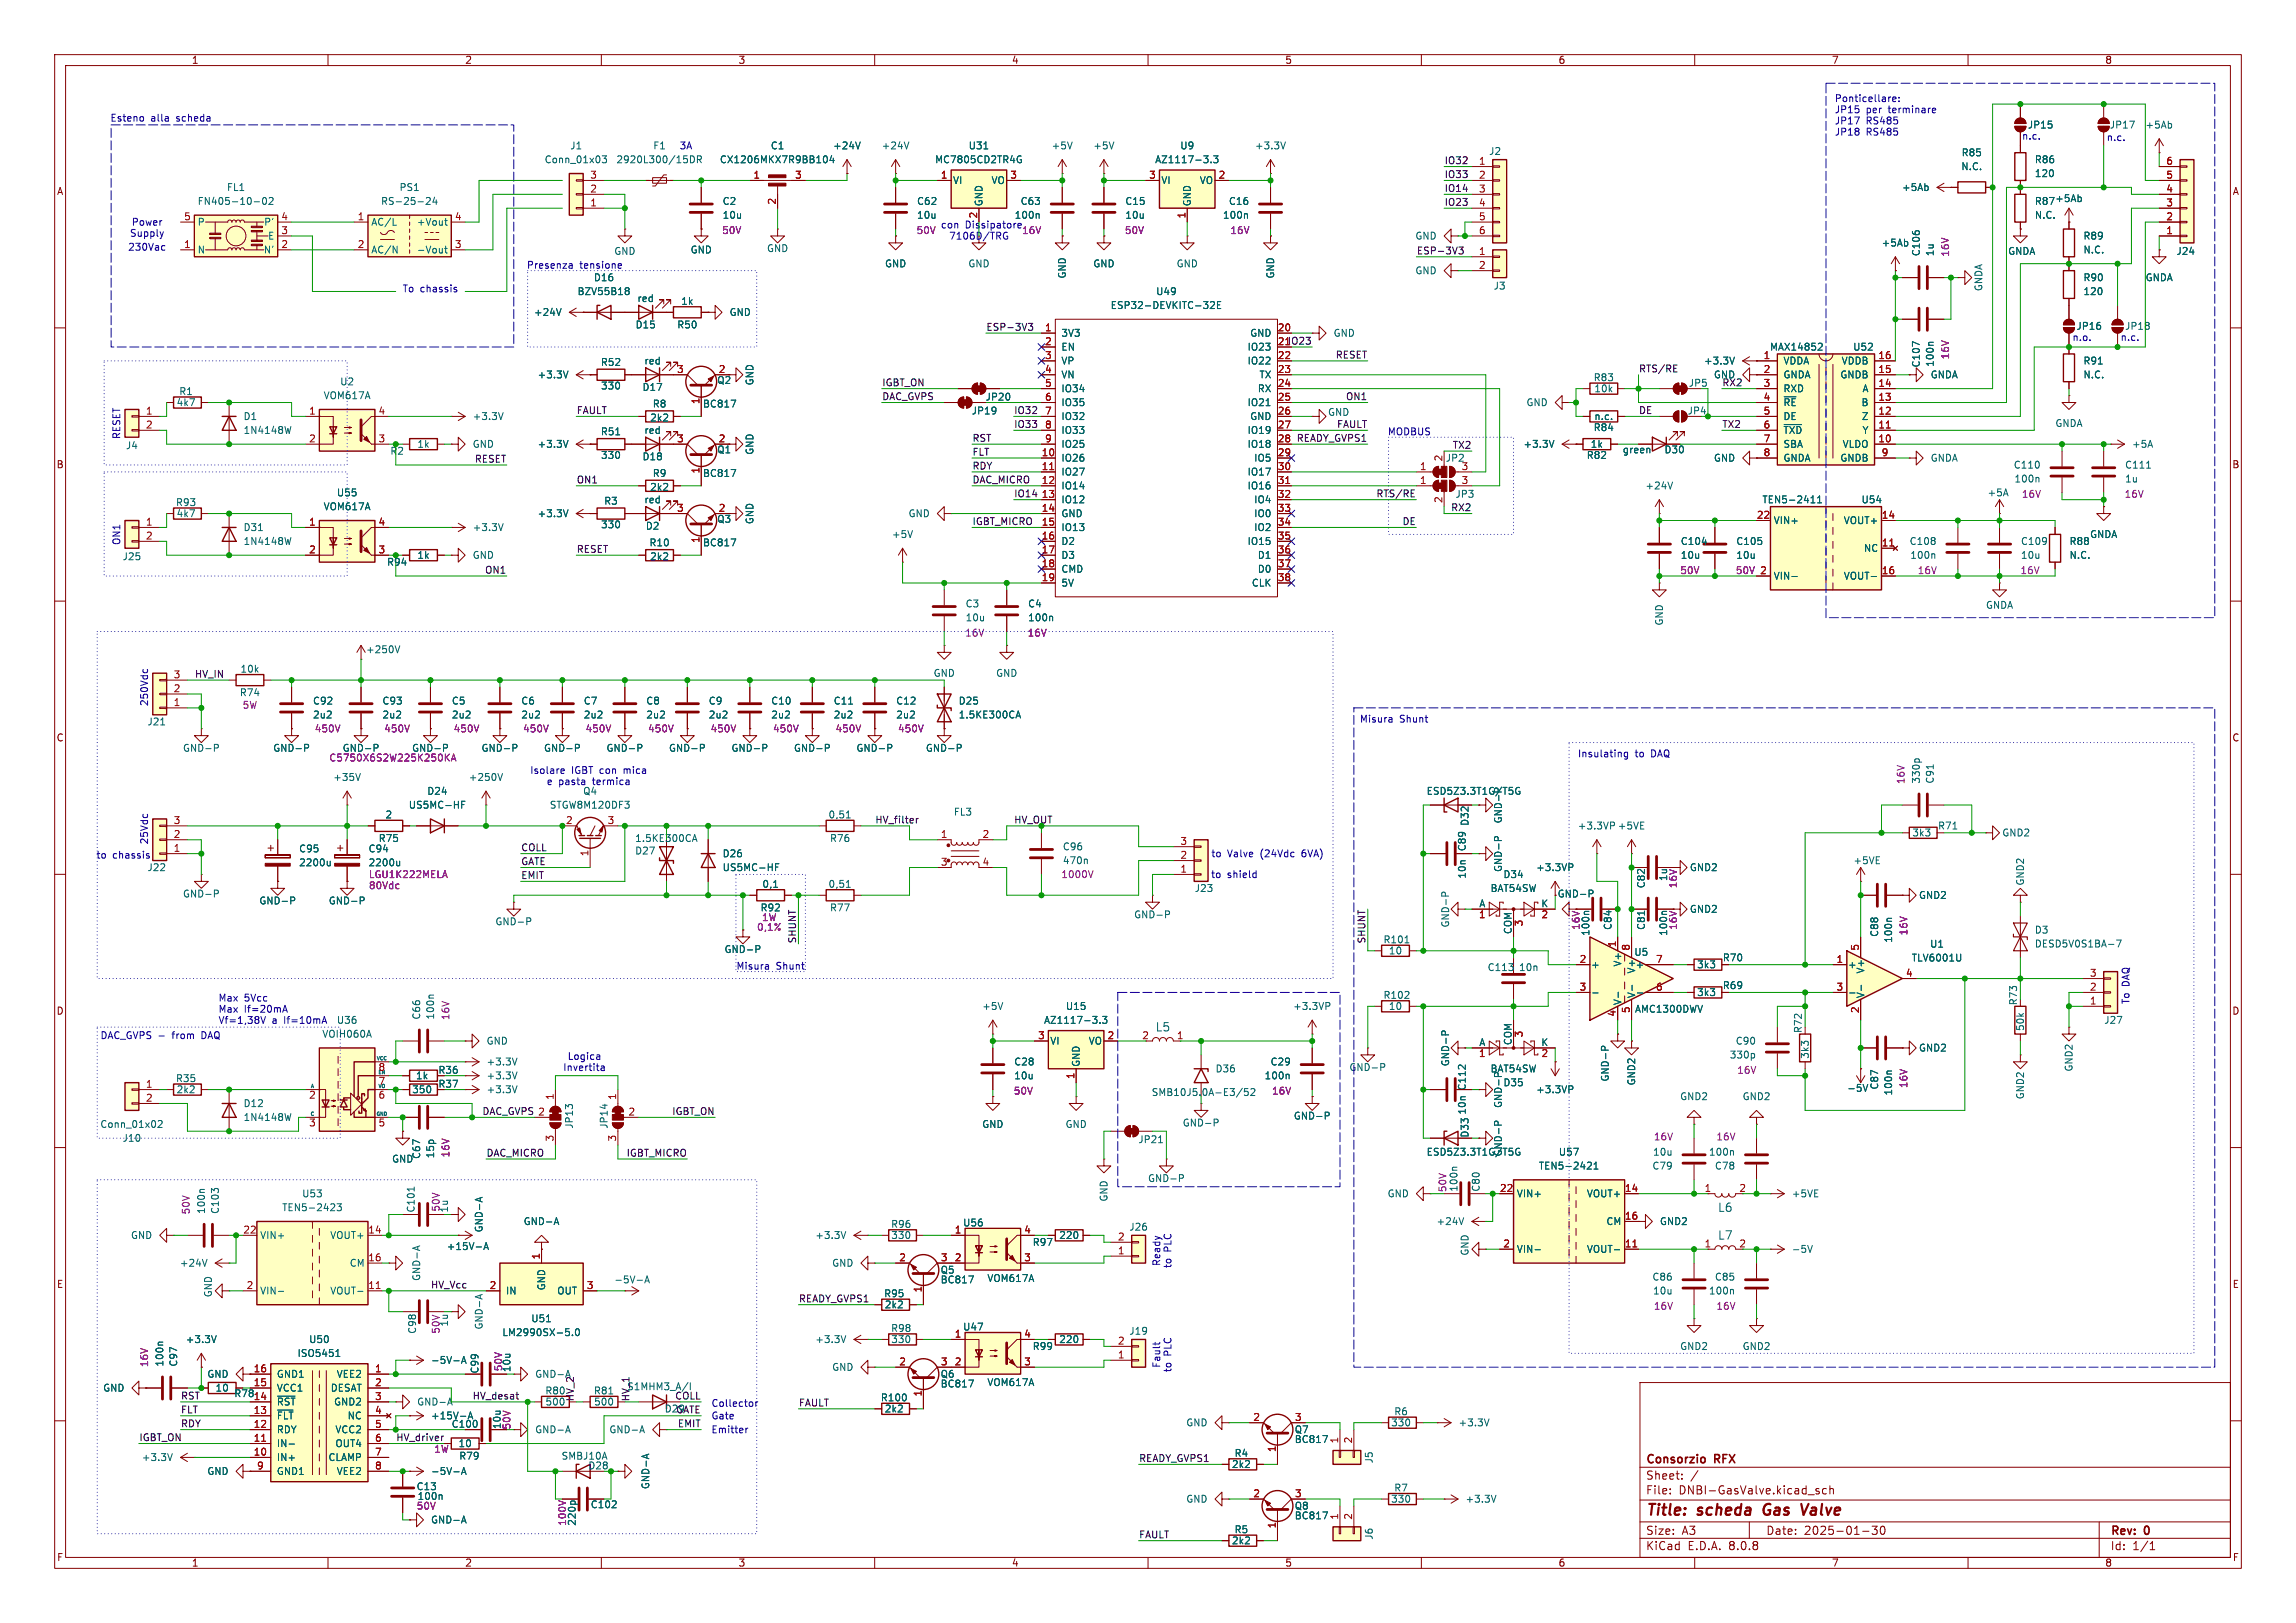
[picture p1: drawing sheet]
<svg xmlns="http://www.w3.org/2000/svg" width="420mm" height="297mm" viewBox="0 0 420 297" stroke-linecap="round" stroke-linejoin="round" font-family="sans-serif">
<defs><g id="words">
<g font-size="2.8" fill="#840000">
<text x="301" y="277.9">Title:</text>
<text x="310.6" y="277.9">scheda</text>
<text x="323.4" y="277.9">Gas</text>
<text x="331.2" y="277.9">Valve</text>
</g>
<g font-size="2.1" fill="#006464">
<text x="211.3" y="189">L5</text>
<text x="314.2" y="222">L6</text>
<text x="314.2" y="227.1">L7</text>
</g>
<g font-size="2.1" fill="#840000">
<text x="301" y="268.2">Consorzio</text>
<text x="313.7" y="268.2">RFX</text>
<text x="301" y="273.7">File:</text>
<text x="301" y="271">Sheet:</text>
<text x="307.1" y="273.7">DNBI-GasValve.kicad_sch</text>
<text x="301" y="281.1">Size:</text>
<text x="307.6" y="281.1">A3</text>
<text x="323" y="281.1">Date:</text>
<text x="330" y="281.1">2025-01-30</text>
<text x="386" y="281.3">Rev:</text>
<text x="392.4" y="281.3">0</text>
<text x="301" y="283.9">KiCad</text>
<text x="308.7" y="283.9">E.D.A.</text>
<text x="316.3" y="283.9">8.0.8</text>
<text x="386" y="283.9">Id:</text>
<text x="390.1" y="283.9">1/1</text>
</g>
<g font-size="1.8" fill="#840000">
<text x="35" y="11.9">1</text>
<text x="85" y="11.9">2</text>
<text x="135" y="11.9">3</text>
<text x="185" y="11.9">4</text>
<text x="235" y="11.9">5</text>
<text x="285" y="11.9">6</text>
<text x="335" y="11.9">7</text>
<text x="385" y="11.9">8</text>
<text x="10.3" y="35.9">A</text>
<text x="408.3" y="35.9">A</text>
<text x="131.1" y="70.5">Q2</text>
<text x="131.1" y="83.2">Q1</text>
<text x="304.4" y="83.2">D30</text>
<text x="10.3" y="85.9">B</text>
<text x="408.2" y="85.9">B</text>
<text x="131.1" y="95.9">Q3</text>
<text x="10.3" y="135.9">C</text>
<text x="408.2" y="135.9">C</text>
<text x="284.8" y="164.4">GND-P</text>
<text x="315" y="176.1">R70</text>
<text x="10.3" y="185.9">D</text>
<text x="315" y="181.2">R69</text>
<text x="408.2" y="185.9">D</text>
<text x="80.1" y="196.7">R36</text>
<text x="80.1" y="199.2">R37</text>
<text x="82.1" y="222" transform="rotate(-90 82.1 222)">1u</text>
<text x="10.3" y="235.9">E</text>
<text x="408.3" y="235.9">E</text>
<text x="42.8" y="255.9">R78</text>
<text x="79.3" y="266">1W</text>
<text x="108" y="276.2">C102</text>
<text x="10.3" y="285.9">F</text>
<text x="35" y="286.9">1</text>
<text x="85" y="286.9">2</text>
<text x="135" y="286.9">3</text>
<text x="185" y="286.9">4</text>
<text x="235" y="286.9">5</text>
<text x="285" y="286.9">6</text>
<text x="335" y="286.9">7</text>
<text x="385" y="286.9">8</text>
<text x="408.3" y="285.9">F</text>
</g>
<g font-size="1.8" fill="#0000c2">
<text x="20.1" y="22.5">Esteno</text>
<text x="27.6" y="22.5">alla</text>
<text x="32.4" y="22.5">scheda</text>
<text x="335.5" y="18.9">Ponticellare:</text>
<text x="335.5" y="20.9">JP15</text>
<text x="335.5" y="23">JP17</text>
<text x="341.4" y="20.9">per</text>
<text x="341.4" y="23">RS485</text>
<text x="345.6" y="20.9">terminare</text>
<text x="124.2" y="27.5">3A</text>
<text x="335.5" y="25">JP18</text>
<text x="341.4" y="25">RS485</text>
<text x="369.8" y="25.8">n.c.</text>
<text x="385.3" y="26">n.c.</text>
<text x="24" y="41.5">Power</text>
<text x="23.3" y="46.1">230Vac</text>
<text x="23.7" y="43.5">Supply</text>
<text x="172" y="42">con</text>
<text x="173.5" y="44.1">7106D/TRG</text>
<text x="176.6" y="42">Dissipatore</text>
<text x="73.6" y="53.7">To chassis</text>
<text x="96.3" y="49.4">Presenza</text>
<text x="106" y="49.4">tensione</text>
<text x="379" y="62.6">n.o.</text>
<text x="387.8" y="62.6">n.c.</text>
<text x="22.2" y="80.4" transform="rotate(-90 22.2 80.4)">RESET</text>
<text x="253.8" y="79.9">MODBUS</text>
<text x="22.2" y="99.8" transform="rotate(-90 22.2 99.8)">ON1</text>
<text x="27.3" y="129.3" transform="rotate(-90 27.3 129.3)">250Vdc</text>
<text x="248.7" y="132.4">Misura</text>
<text x="256" y="132.4">Shunt</text>
<text x="96.9" y="141.8">Isolare</text>
<text x="99.9" y="143.9">e</text>
<text x="102.2" y="143.9">pasta</text>
<text x="104.5" y="141.8">IGBT con</text>
<text x="108.5" y="143.9">termica</text>
<text x="114.4" y="141.8">mica</text>
<text x="288.5" y="138.8">Insulating</text>
<text x="299.1" y="138.8">to</text>
<text x="302.1" y="138.8">DAQ</text>
<text x="27.3" y="154.6" transform="rotate(-90 27.3 154.6)">25Vdc</text>
<text x="17.5" y="157.3">to</text>
<text x="20.6" y="157.3">chassis</text>
<text x="221.4" y="160.9">to</text>
<text x="221.5" y="157.1">to</text>
<text x="224.5" y="160.9">shield</text>
<text x="224.5" y="157.1">Valve</text>
<text x="230.7" y="157.1">(24Vdc</text>
<text x="238.4" y="157.1">6VA)</text>
<text x="134.6" y="177.7">Misura</text>
<text x="142" y="177.7">Shunt</text>
<text x="39.9" y="183.5">Max</text>
<text x="39.9" y="185.5">Max</text>
<text x="44.7" y="183.5">5Vcc</text>
<text x="44.7" y="185.5">If=20mA</text>
<text x="389.7" y="183.8" transform="rotate(-90 389.7 183.8)">To DAQ</text>
<text x="18.3" y="190.4">DAC_GVPS -</text>
<text x="31.6" y="190.4">from</text>
<text x="37.2" y="190.4">DAQ</text>
<text x="39.9" y="187.6">Vf=1,38V</text>
<text x="49.8" y="187.6">a</text>
<text x="52.1" y="187.6">If=10mA</text>
<text x="102.9" y="196.2">Invertita</text>
<text x="103.7" y="194.2">Logica</text>
<text x="212.4" y="231.8" transform="rotate(-90 212.4 231.8)">Ready</text>
<text x="214.5" y="232.2" transform="rotate(-90 214.5 232.2)">to</text>
<text x="214.5" y="229.1" transform="rotate(-90 214.5 229.1)">PLC</text>
<text x="212.4" y="250.4" transform="rotate(-90 212.4 250.4)">Fault</text>
<text x="214.5" y="251.2" transform="rotate(-90 214.5 251.2)">to</text>
<text x="214.5" y="248.2" transform="rotate(-90 214.5 248.2)">PLC</text>
<text x="130" y="257.7">Collector</text>
<text x="130" y="259.9">Gate</text>
<text x="130" y="262.5">Emitter</text>
</g>
<g font-size="1.8" fill="#006464">
<text x="370.8" y="23.7">JP15</text>
<text x="385.8" y="23.7">JP17</text>
<text x="392.4" y="23.7">+5Ab</text>
<text x="104.2" y="27.5">J1</text>
<text x="119.4" y="27.5">F1</text>
<text x="140.9" y="27.5">C1</text>
<text x="152.3" y="27.5">+24V</text>
<text x="161.2" y="27.5">+24V</text>
<text x="177.1" y="27.5">U31</text>
<text x="192.3" y="27.5">+5V</text>
<text x="199.9" y="27.5">+5V</text>
<text x="215.8" y="27.5">U9</text>
<text x="229.5" y="27.5">+3.3V</text>
<text x="272.3" y="28.5">J2</text>
<text x="358.7" y="28.8">R85</text>
<text x="41.4" y="35.2">FL1</text>
<text x="73" y="35.2">PS1</text>
<text x="99.5" y="30.1">Conn_01x03</text>
<text x="112.7" y="30.1">2920L300/15DR</text>
<text x="131.6" y="30.1">CX1206MKX7R9BB104</text>
<text x="171" y="30.1">MC7805CD2TR4G</text>
<text x="174.2" y="33.9">VI</text>
<text x="181.3" y="33.9">VO</text>
<text x="211.2" y="30.1">AZ1117-3.3</text>
<text x="212.3" y="33.9">VI</text>
<text x="219.4" y="33.9">VO</text>
<text x="347.8" y="35.2">+5Ab</text>
<text x="358.7" y="31.3">N.C.</text>
<text x="372.1" y="32.6">120</text>
<text x="372.1" y="30.1">R86</text>
<text x="36.1" y="37.7">FN405-10-02</text>
<text x="36.1" y="41.5">P</text>
<text x="48.2" y="41.5">P'</text>
<text x="67.8" y="41.5">AC/L</text>
<text x="69.6" y="37.7">RS-25-24</text>
<text x="76.2" y="41.5">+Vout</text>
<text x="132.1" y="37.7">C2</text>
<text x="132.1" y="40.2">10u</text>
<text x="167.6" y="37.7">C62</text>
<text x="167.6" y="40.2">10u</text>
<text x="179.9" y="37.8" transform="rotate(-90 179.9 37.8)">GND</text>
<text x="185.5" y="40.2">100n</text>
<text x="186.6" y="37.7">C63</text>
<text x="205.7" y="37.7">C15</text>
<text x="205.7" y="40.2">10u</text>
<text x="218" y="37.8" transform="rotate(-90 218 37.8)">GND</text>
<text x="223.6" y="40.2">100n</text>
<text x="224.7" y="37.7">C16</text>
<text x="372.1" y="40.2">N.C.</text>
<text x="372.1" y="37.7">R87</text>
<text x="375.8" y="37.2">+5Ab</text>
<text x="36.1" y="46.6">N</text>
<text x="48.2" y="46.6">N'</text>
<text x="48.9" y="44">E</text>
<text x="67.8" y="46.6">AC/N</text>
<text x="76.2" y="46.6">-Vout</text>
<text x="112.3" y="46.8">GND</text>
<text x="126.2" y="46.6">GND</text>
<text x="140.2" y="46.3">GND</text>
<text x="258.8" y="44">GND</text>
<text x="344.1" y="45.3">+5Ab</text>
<text x="351.4" y="47" transform="rotate(-90 351.4 47)">C106</text>
<text x="353.9" y="47" transform="rotate(-90 353.9 47)">1u</text>
<text x="367.2" y="46.8">GNDA</text>
<text x="381" y="46.6">N.C.</text>
<text x="381" y="44">R89</text>
<text x="398" y="46.8">J24</text>
<text x="108.5" y="51.7">D16</text>
<text x="161.8" y="49.1">GND</text>
<text x="177" y="49.1">GND</text>
<text x="195.2" y="51.1" transform="rotate(-90 195.2 51.1)">GND</text>
<text x="199.9" y="49.1">GND</text>
<text x="215.1" y="49.1">GND</text>
<text x="233.3" y="51.1" transform="rotate(-90 233.3 51.1)">GND</text>
<text x="258.8" y="50.4">GND</text>
<text x="273.1" y="53.2">J3</text>
<text x="362.8" y="53.4" transform="rotate(-90 362.8 53.4)">GNDA</text>
<text x="381" y="51.7">R90</text>
<text x="392.4" y="51.7">GNDA</text>
<text x="97.6" y="58">+24V</text>
<text x="105.6" y="54.2">BZV55B18</text>
<text x="116.5" y="55.5">red</text>
<text x="124.5" y="56">1k</text>
<text x="133.4" y="58">GND</text>
<text x="203.1" y="56.7">ESP32-DEVKITC-32E</text>
<text x="211.4" y="54.2">U49</text>
<text x="381" y="54.2">120</text>
<text x="116.2" y="60.3">D15</text>
<text x="123.8" y="60.3">R50</text>
<text x="194.1" y="61.8">3V3</text>
<text x="194.1" y="64.4">EN</text>
<text x="228.1" y="64.4">IO23</text>
<text x="228.6" y="61.8">GND</text>
<text x="243.8" y="61.8">GND</text>
<text x="323.7" y="64.4">MAX14852</text>
<text x="338.9" y="64.4">U52</text>
<text x="379.7" y="60.6">JP16</text>
<text x="388.6" y="60.6">JP18</text>
<text x="62.1" y="70.7">U2</text>
<text x="98.2" y="69.4">+3.3V</text>
<text x="109.8" y="67.2">R52</text>
<text x="109.8" y="71.5">330</text>
<text x="117.4" y="71.7">D17</text>
<text x="117.8" y="66.9">red</text>
<text x="138" y="70.6" transform="rotate(-90 138 70.6)">GND</text>
<text x="194.1" y="66.9">VP</text>
<text x="194.1" y="69.4">VN</text>
<text x="194.1" y="72">IO34</text>
<text x="228.1" y="66.9">IO22</text>
<text x="230" y="72">RX</text>
<text x="230.3" y="69.4">TX</text>
<text x="291.4" y="70">R83</text>
<text x="291.5" y="72">10k</text>
<text x="308.8" y="71">JP5</text>
<text x="311.6" y="66.9">+3.3V</text>
<text x="313.4" y="69.4">GND</text>
<text x="315" y="70.8">RX2</text>
<text x="326.1" y="66.9">VDDA</text>
<text x="326.1" y="69.4">GNDA</text>
<text x="326.1" y="72">RXD</text>
<text x="336.5" y="69.4">GNDB</text>
<text x="336.8" y="66.9">VDDB</text>
<text x="340.6" y="72">A</text>
<text x="351.4" y="67.3" transform="rotate(-90 351.4 67.3)">C107</text>
<text x="353.1" y="69.4">GNDA</text>
<text x="353.9" y="67.2" transform="rotate(-90 353.9 67.2)">100n</text>
<text x="381" y="69.4">N.C.</text>
<text x="381" y="66.9">R91</text>
<text x="32.2" y="74.5">4k7</text>
<text x="32.7" y="72.5">R1</text>
<text x="44.5" y="77.1">D1</text>
<text x="59.1" y="73.3">VOM617A</text>
<text x="86.4" y="77.1">+3.3V</text>
<text x="118.8" y="77.3">2k2</text>
<text x="119.3" y="74.8">R8</text>
<text x="128.5" y="74.8">BC817</text>
<text x="177.7" y="76">JP19</text>
<text x="180.2" y="73.5">JP20</text>
<text x="194.1" y="74.5">IO35</text>
<text x="194.1" y="77.1">IO32</text>
<text x="228.1" y="74.5">IO21</text>
<text x="228.6" y="77.1">GND</text>
<text x="242.8" y="76.3">GND</text>
<text x="279.1" y="74.5">GND</text>
<text x="291.5" y="77.1">n.c.</text>
<text x="308.6" y="76">JP4</text>
<text x="326.1" y="74.5">~{RE}</text>
<text x="326.1" y="77.1">DE</text>
<text x="340.4" y="74.5">B</text>
<text x="340.5" y="77.1">Z</text>
<text x="22.9" y="82.4">J4</text>
<text x="44.5" y="79.6">1N4148W</text>
<text x="71.3" y="83.4">R2</text>
<text x="76.2" y="82.1">1k</text>
<text x="86.4" y="82.1">GND</text>
<text x="98.2" y="82.1">+3.3V</text>
<text x="109.8" y="79.9">R51</text>
<text x="117.8" y="79.6">red</text>
<text x="138" y="83.3" transform="rotate(-90 138 83.3)">GND</text>
<text x="194.1" y="79.6">IO33</text>
<text x="194.1" y="82.1">IO25</text>
<text x="228.1" y="79.6">IO19</text>
<text x="228.1" y="82.1">IO18</text>
<text x="278.6" y="82.1">+3.3V</text>
<text x="290.9" y="82.1">1k</text>
<text x="291.4" y="79.1">R84</text>
<text x="296.7" y="83.2">green</text>
<text x="326.1" y="79.6">~{TXD}</text>
<text x="326.1" y="82.1">SBA</text>
<text x="337" y="82.1">VLDO</text>
<text x="340.6" y="79.6">Y</text>
<text x="375.9" y="78.3">GNDA</text>
<text x="389.9" y="82.1">+5A</text>
<text x="109.8" y="84.2">330</text>
<text x="117.4" y="84.4">D18</text>
<text x="119.3" y="87.5">R9</text>
<text x="128.5" y="87.5">BC817</text>
<text x="194.1" y="84.7">IO26</text>
<text x="194.1" y="87.2">IO27</text>
<text x="194.1" y="89.8">IO14</text>
<text x="228.1" y="87.2">IO17</text>
<text x="228.1" y="89.8">IO16</text>
<text x="229.3" y="84.7">IO5</text>
<text x="264.4" y="84.7">JP2</text>
<text x="267.3" y="86.1">3</text>
<text x="290.2" y="84.2">R82</text>
<text x="300.9" y="89.8">+24V</text>
<text x="313.4" y="84.7">GND</text>
<text x="326.1" y="84.7">GNDA</text>
<text x="336.5" y="84.7">GNDB</text>
<text x="353.1" y="84.7">GNDA</text>
<text x="368.3" y="86">C110</text>
<text x="368.4" y="88.5">100n</text>
<text x="388.6" y="86">C111</text>
<text x="388.6" y="88.5">1u</text>
<text x="32.1" y="92.8">R93</text>
<text x="32.2" y="94.8">4k7</text>
<text x="59.1" y="93.6">VOM617A</text>
<text x="61.5" y="91">U55</text>
<text x="98.2" y="94.8">+3.3V</text>
<text x="110.4" y="92.6">R3</text>
<text x="117.8" y="92.3">red</text>
<text x="118.8" y="90">2k2</text>
<text x="166.1" y="94.8">GND</text>
<text x="194.1" y="92.3">IO12</text>
<text x="194.1" y="94.8">GND</text>
<text x="229.3" y="92.3">IO4</text>
<text x="229.3" y="94.8">IO0</text>
<text x="266.1" y="91.3">JP3</text>
<text x="322.3" y="92.3">TEN5-2411</text>
<text x="340.4" y="92.3">U54</text>
<text x="363.5" y="91">+5A</text>
<text x="44.5" y="97.4">D31</text>
<text x="44.5" y="99.9">1N4148W</text>
<text x="86.4" y="97.4">+3.3V</text>
<text x="109.8" y="96.9">330</text>
<text x="118" y="97.1">D2</text>
<text x="118.7" y="100.2">R10</text>
<text x="128.5" y="100.2">BC817</text>
<text x="138" y="96" transform="rotate(-90 138 96)">GND</text>
<text x="163.1" y="98.7">+5V</text>
<text x="194.1" y="97.4">IO13</text>
<text x="194.1" y="99.9">D2</text>
<text x="228.1" y="99.9">IO15</text>
<text x="229.3" y="97.4">IO2</text>
<text x="307.3" y="99.9">C104</text>
<text x="317.5" y="99.9">C105</text>
<text x="324.4" y="96.1">VIN+</text>
<text x="337.2" y="96.1">VOUT+</text>
<text x="340.9" y="101.2">NC</text>
<text x="349.2" y="99.9">C108</text>
<text x="369.6" y="99.9">C109</text>
<text x="378.5" y="99.9">R88</text>
<text x="382.2" y="98.7">GNDA</text>
<text x="22.3" y="102.7">J25</text>
<text x="70.7" y="103.7">R94</text>
<text x="76.2" y="102.5">1k</text>
<text x="86.4" y="102.5">GND</text>
<text x="118.8" y="102.7">2k2</text>
<text x="194.1" y="102.5">D3</text>
<text x="194.1" y="105">CMD</text>
<text x="194.1" y="107.5">5V</text>
<text x="228.9" y="107.5">CLK</text>
<text x="230" y="102.5">D1</text>
<text x="230" y="105">D0</text>
<text x="307.3" y="102.5">10u</text>
<text x="317.5" y="102.5">10u</text>
<text x="324.4" y="106.3">VIN-</text>
<text x="337.2" y="106.3">VOUT-</text>
<text x="349.3" y="102.5">100n</text>
<text x="369.6" y="102.5">10u</text>
<text x="378.5" y="102.5">N.C.</text>
<text x="176.5" y="111.4">C3</text>
<text x="176.5" y="113.9">10u</text>
<text x="188" y="111.4">C4</text>
<text x="188" y="113.9">100n</text>
<text x="363.2" y="111.6">GNDA</text>
<text x="66.9" y="119.7">+250V</text>
<text x="304.4" y="114.6" transform="rotate(-90 304.4 114.6)">GND</text>
<text x="43.9" y="123.3">10k</text>
<text x="170.7" y="124.1">GND</text>
<text x="182.1" y="124.1">GND</text>
<text x="43.8" y="127.6">R74</text>
<text x="57.2" y="129.1">C92</text>
<text x="57.2" y="131.7">2u2</text>
<text x="69.9" y="129.1">C93</text>
<text x="69.9" y="131.7">2u2</text>
<text x="82.6" y="129.1">C5</text>
<text x="82.6" y="131.7">2u2</text>
<text x="95.3" y="129.1">C6</text>
<text x="95.3" y="131.7">2u2</text>
<text x="106.7" y="129.1">C7</text>
<text x="106.7" y="131.7">2u2</text>
<text x="118.1" y="129.1">C8</text>
<text x="118.1" y="131.7">2u2</text>
<text x="129.5" y="129.1">C9</text>
<text x="129.5" y="131.7">2u2</text>
<text x="141" y="129.1">C10</text>
<text x="141" y="131.7">2u2</text>
<text x="152.4" y="129.1">C11</text>
<text x="152.4" y="131.7">2u2</text>
<text x="163.8" y="129.1">C12</text>
<text x="163.8" y="131.7">2u2</text>
<text x="175.3" y="131.7">1.5KE300CA</text>
<text x="175.3" y="129.1">D25</text>
<text x="26.9" y="132.9">J21</text>
<text x="33.4" y="137.8">GND-P</text>
<text x="49.9" y="137.8">GND-P</text>
<text x="75.3" y="137.8">GND-P</text>
<text x="88" y="137.8">GND-P</text>
<text x="99.4" y="137.8">GND-P</text>
<text x="110.8" y="137.8">GND-P</text>
<text x="122.3" y="137.8">GND-P</text>
<text x="133.7" y="137.8">GND-P</text>
<text x="145.1" y="137.8">GND-P</text>
<text x="156.6" y="137.8">GND-P</text>
<text x="169.3" y="137.8">GND-P</text>
<text x="60.9" y="143.1">+35V</text>
<text x="85.7" y="143.1">+250V</text>
<text x="351.4" y="143.5" transform="rotate(-90 351.4 143.5)">330p</text>
<text x="353.9" y="143.5" transform="rotate(-90 353.9 143.5)">C91</text>
<text x="70.4" y="150">2</text>
<text x="74.7" y="148.2">US5MC-HF</text>
<text x="78.1" y="145.6">D24</text>
<text x="100.5" y="148.2">STGW8M120DF3</text>
<text x="106.6" y="145.6">Q4</text>
<text x="151.5" y="150">0,51</text>
<text x="174.4" y="149.5">FL3</text>
<text x="260.9" y="145.6">ESD5Z3.3T1G/T5G</text>
<text x="69.2" y="154.3">R75</text>
<text x="116.1" y="154.3">1.5KE300CA</text>
<text x="151.7" y="154.3">R76</text>
<text x="194.3" y="155.8">C96</text>
<text x="268.3" y="155.9" transform="rotate(-90 268.3 155.9)">C89</text>
<text x="268.8" y="151.2" transform="rotate(-90 268.8 151.2)">D32</text>
<text x="274.9" y="150.8" transform="rotate(-90 274.9 150.8)">GND-P</text>
<text x="288.5" y="152">+3.3VP</text>
<text x="295.8" y="152">+5VE</text>
<text x="349.7" y="153.3">3k3</text>
<text x="354.4" y="152">R71</text>
<text x="366.2" y="153.3">GND2</text>
<text x="26.9" y="159.6">J22</text>
<text x="54.6" y="156.2">C95</text>
<text x="54.6" y="158.7">2200u</text>
<text x="67.3" y="156.2">C94</text>
<text x="116.1" y="156.6">D27</text>
<text x="132.1" y="157.1">D26</text>
<text x="132.1" y="159.6">US5MC-HF</text>
<text x="194.3" y="158.3">470n</text>
<text x="268.3" y="160.9" transform="rotate(-90 268.3 160.9)">10n</text>
<text x="274.9" y="160.9">D34</text>
<text x="274.9" y="159.7" transform="rotate(-90 274.9 159.7)">GND-P</text>
<text x="280.9" y="159.6">+3.3VP</text>
<text x="309" y="159.6">GND2</text>
<text x="338.9" y="158.3">+5VE</text>
<text x="33.4" y="164.4">GND-P</text>
<text x="47.3" y="165.7">GND-P</text>
<text x="60" y="165.7">GND-P</text>
<text x="139" y="167">R92</text>
<text x="139.4" y="162.7">0,1</text>
<text x="151.5" y="162.7">0,51</text>
<text x="151.7" y="167">R77</text>
<text x="218.4" y="163.4">J23</text>
<text x="270.5" y="166.1">A</text>
<text x="272.6" y="163.4">BAT54SW</text>
<text x="281.8" y="166.1">K</text>
<text x="301.1" y="162.7" transform="rotate(-90 301.1 162.7)">C82</text>
<text x="309" y="167.2">GND2</text>
<text x="350.9" y="164.7">GND2</text>
<text x="370.4" y="162.2" transform="rotate(-90 370.4 162.2)">GND2</text>
<text x="90.5" y="169.5">GND-P</text>
<text x="207.4" y="168.2">GND-P</text>
<text x="253" y="172.8">R101</text>
<text x="265.3" y="169.8" transform="rotate(-90 265.3 169.8)">GND-P</text>
<text x="276.6" y="171" transform="rotate(-90 276.6 171)">COM</text>
<text x="290.9" y="171.4" transform="rotate(-90 290.9 171.4)">100n</text>
<text x="295" y="170.3" transform="rotate(-90 295 170.3)">C84</text>
<text x="301.1" y="170.3" transform="rotate(-90 301.1 170.3)">C81</text>
<text x="305.2" y="171.4" transform="rotate(-90 305.2 171.4)">100n</text>
<text x="343.8" y="171.5" transform="rotate(-90 343.8 171.5)">C88</text>
<text x="346.3" y="172.6" transform="rotate(-90 346.3 172.6)">100n</text>
<text x="353" y="173.6">U1</text>
<text x="372.1" y="171">D3</text>
<text x="372.1" y="173.6">DESD5V0S1BA-7</text>
<text x="132.4" y="174.6">GND-P</text>
<text x="254" y="174.9">10</text>
<text x="272" y="177.9">C113</text>
<text x="277.8" y="177.9">10n</text>
<text x="291" y="177.4">+</text>
<text x="296.8" y="177" transform="rotate(-90 296.8 177)">V+</text>
<text x="298.9" y="175.1">U5</text>
<text x="299.1" y="177.4">+</text>
<text x="299.3" y="178.3" transform="rotate(-90 299.3 178.3)">V+</text>
<text x="310.3" y="177.4">3k3</text>
<text x="337.9" y="177.4">+</text>
<text x="341.2" y="178.3" transform="rotate(-90 341.2 178.3)">V+</text>
<text x="349.6" y="176.2">TLV6001U</text>
<text x="179.6" y="185">+5V</text>
<text x="194.9" y="185">U15</text>
<text x="236.5" y="185">+3.3VP</text>
<text x="253" y="183">R102</text>
<text x="254" y="185">10</text>
<text x="296.8" y="184" transform="rotate(-90 296.8 184)">V-</text>
<text x="299" y="185.5">AMC1300DWV</text>
<text x="299.3" y="182.8" transform="rotate(-90 299.3 182.8)">V-</text>
<text x="310.3" y="182.5">3k3</text>
<text x="341.2" y="182.8" transform="rotate(-90 341.2 182.8)">V-</text>
<text x="369.2" y="184.1" transform="rotate(-90 369.2 184.1)">R73</text>
<text x="58.9" y="190.1">VOIH060A</text>
<text x="61.5" y="187.6">U36</text>
<text x="77.1" y="186.7" transform="rotate(-90 77.1 186.7)">C66</text>
<text x="79.6" y="186.7" transform="rotate(-90 79.6 186.7)">100n</text>
<text x="88.9" y="191.4">GND</text>
<text x="190.9" y="187.6">AZ1117-3.3</text>
<text x="192" y="191.4">VI</text>
<text x="199.1" y="191.4">VO</text>
<text x="270.5" y="191.5">A</text>
<text x="276.6" y="191.4" transform="rotate(-90 276.6 191.4)">COM</text>
<text x="281.8" y="191.5">K</text>
<text x="317.4" y="191.4">C90</text>
<text x="329.8" y="189.1" transform="rotate(-90 329.8 189.1)">R72</text>
<text x="370.4" y="188.8" transform="rotate(-90 370.4 188.8)">50k</text>
<text x="384.8" y="187.6">J27</text>
<text x="76" y="197.7">1k</text>
<text x="88.9" y="195.2">+3.3V</text>
<text x="88.9" y="197.7">+3.3V</text>
<text x="185.4" y="195.2">C28</text>
<text x="185.4" y="197.7">10u</text>
<text x="197.7" y="195.3" transform="rotate(-90 197.7 195.3)">GND</text>
<text x="222.3" y="196.4">D36</text>
<text x="231.2" y="197.7">100n</text>
<text x="232.3" y="195.2">C29</text>
<text x="246.7" y="196.2">GND-P</text>
<text x="265.3" y="195.2" transform="rotate(-90 265.3 195.2)">GND-P</text>
<text x="272.6" y="196.4">BAT54SW</text>
<text x="316.3" y="193.9">330p</text>
<text x="331.1" y="193.8" transform="rotate(-90 331.1 193.8)">3k3</text>
<text x="350.9" y="192.6">GND2</text>
<text x="379.3" y="196.2" transform="rotate(-90 379.3 196.2)">GND2</text>
<text x="32.1" y="198.2">R35</text>
<text x="32.2" y="200.3">2k2</text>
<text x="44.5" y="202.8">D12</text>
<text x="75.3" y="200.3">350</text>
<text x="88.9" y="200.3">+3.3V</text>
<text x="210.6" y="200.8">SMB10J5.0A-E3/52</text>
<text x="268.3" y="199.7" transform="rotate(-90 268.3 199.7)">C112</text>
<text x="274.9" y="199">D35</text>
<text x="274.9" y="202.8" transform="rotate(-90 274.9 202.8)">GND-P</text>
<text x="280.9" y="200.3">+3.3VP</text>
<text x="294.5" y="198" transform="rotate(-90 294.5 198)">GND-P</text>
<text x="299.3" y="198.7" transform="rotate(-90 299.3 198.7)">GND2</text>
<text x="307.2" y="201.5">GND2</text>
<text x="318.7" y="201.5">GND2</text>
<text x="337.8" y="200">-5V</text>
<text x="343.8" y="199.5" transform="rotate(-90 343.8 199.5)">C87</text>
<text x="346.3" y="200.6" transform="rotate(-90 346.3 200.6)">100n</text>
<text x="370.4" y="201.3" transform="rotate(-90 370.4 201.3)">GND2</text>
<text x="18.3" y="206.6">Conn_01x02</text>
<text x="22.3" y="209.1">J10</text>
<text x="44.5" y="205.3">1N4148W</text>
<text x="105" y="206.6" transform="rotate(-90 105 206.6)">JP13</text>
<text x="111.4" y="206.6" transform="rotate(-90 111.4 206.6)">JP14</text>
<text x="179.6" y="206.6">GND</text>
<text x="194.8" y="206.6">GND</text>
<text x="208.1" y="209.4">JP21</text>
<text x="216.3" y="206.3">GND-P</text>
<text x="236.6" y="205.1">GND-P</text>
<text x="268.3" y="204.1" transform="rotate(-90 268.3 204.1)">10n</text>
<text x="268.8" y="208.3" transform="rotate(-90 268.8 208.3)">D33</text>
<text x="71.6" y="213">GND</text>
<text x="77.1" y="212.2" transform="rotate(-90 77.1 212.2)">C67</text>
<text x="79.6" y="212.1" transform="rotate(-90 79.6 212.1)">15p</text>
<text x="260.9" y="211.7">ESD5Z3.3T1G/T5G</text>
<text x="274.9" y="211.7" transform="rotate(-90 274.9 211.7)">GND-P</text>
<text x="281.4" y="214.2">TEN5-2421</text>
<text x="285" y="211.7">U57</text>
<text x="302.2" y="214.2">C79</text>
<text x="302.3" y="211.7">10u</text>
<text x="312.5" y="211.7">100n</text>
<text x="313.6" y="214.2">C78</text>
<text x="51.5" y="221.8">TEN5-2423</text>
<text x="55.2" y="219.3">U53</text>
<text x="76" y="222" transform="rotate(-90 76 222)">C101</text>
<text x="202.8" y="220" transform="rotate(-90 202.8 220)">GND</text>
<text x="209.9" y="216.5">GND-P</text>
<text x="253.7" y="219.3">GND</text>
<text x="266.8" y="218.2" transform="rotate(-90 266.8 218.2)">100n</text>
<text x="270.9" y="218.2" transform="rotate(-90 270.9 218.2)">C80</text>
<text x="277.4" y="219.3">VIN+</text>
<text x="290.2" y="219.3">VOUT+</text>
<text x="327.7" y="219.3">+5VE</text>
<text x="23.9" y="226.9">GND</text>
<text x="37.7" y="222.2" transform="rotate(-90 37.7 222.2)">100n</text>
<text x="40.2" y="222.2" transform="rotate(-90 40.2 222.2)">C103</text>
<text x="47.5" y="226.9">VIN+</text>
<text x="60.3" y="226.9">VOUT+</text>
<text x="88.5" y="225.6" transform="rotate(-90 88.5 225.6)">GND-A</text>
<text x="95.7" y="224.4">GND-A</text>
<text x="149" y="226.9">+3.3V</text>
<text x="162.9" y="224.9">R96</text>
<text x="162.9" y="226.9">330</text>
<text x="176.1" y="224.6">U56</text>
<text x="193.7" y="226.9">220</text>
<text x="206.5" y="225.4">J26</text>
<text x="262.7" y="224.4">+24V</text>
<text x="293.7" y="224.4">CM</text>
<text x="303.5" y="224.4">GND2</text>
<text x="32.8" y="232">+24V</text>
<text x="63.9" y="232">CM</text>
<text x="81.6" y="229">+15V-A</text>
<text x="152.1" y="232">GND</text>
<text x="172" y="233.3">Q5</text>
<text x="188.8" y="228.2">R97</text>
<text x="268.8" y="229.9" transform="rotate(-90 268.8 229.9)">GND</text>
<text x="277.4" y="229.5">VIN-</text>
<text x="290.2" y="229.5">VOUT-</text>
<text x="327.7" y="229.5">-5V</text>
<text x="39" y="237.5" transform="rotate(-90 39 237.5)">GND</text>
<text x="47.5" y="237.1">VIN-</text>
<text x="60.3" y="237.1">VOUT-</text>
<text x="77.1" y="234.5" transform="rotate(-90 77.1 234.5)">GND-A</text>
<text x="92.5" y="237.1">IN</text>
<text x="99.9" y="236.2" transform="rotate(-90 99.9 236.2)">GND</text>
<text x="101.8" y="237.1">OUT</text>
<text x="112.3" y="235.1">-5V-A</text>
<text x="161.6" y="237.6">R95</text>
<text x="161.8" y="239.6">2k2</text>
<text x="172" y="235.1">BC817</text>
<text x="180.5" y="234.8">VOM617A</text>
<text x="302.2" y="234.5">C86</text>
<text x="302.3" y="237.1">10u</text>
<text x="312.5" y="237.1">100n</text>
<text x="313.6" y="234.5">C85</text>
<text x="33.9" y="246">+3.3V</text>
<text x="56.4" y="246">U50</text>
<text x="76.3" y="244.2" transform="rotate(-90 76.3 244.2)">C98</text>
<text x="88.5" y="243.4" transform="rotate(-90 88.5 243.4)">GND-A</text>
<text x="91.8" y="244.7">LM2990SX-5.0</text>
<text x="97.1" y="242.2">U51</text>
<text x="149" y="246">+3.3V</text>
<text x="162.9" y="243.9">R98</text>
<text x="162.9" y="246">330</text>
<text x="176.1" y="243.7">U47</text>
<text x="193.7" y="246">220</text>
<text x="206.5" y="244.4">J19</text>
<text x="30.1" y="250.2" transform="rotate(-90 30.1 250.2)">100n</text>
<text x="32.6" y="250.2" transform="rotate(-90 32.6 250.2)">C97</text>
<text x="54.3" y="248.5">ISO5451</text>
<text x="78.7" y="249.8">-5V-A</text>
<text x="87.7" y="251.5" transform="rotate(-90 87.7 251.5)">C99</text>
<text x="152.1" y="251.1">GND</text>
<text x="188.8" y="247.2">R99</text>
<text x="307.2" y="247.2">GND2</text>
<text x="318.7" y="247.2">GND2</text>
<text x="18.8" y="254.9">GND</text>
<text x="37.8" y="252.3">GND</text>
<text x="39.3" y="254.9">10</text>
<text x="50.5" y="257.4">~{RST}</text>
<text x="50.5" y="254.9">VCC1</text>
<text x="50.5" y="252.3">GND1</text>
<text x="60.4" y="254.9">DESAT</text>
<text x="61" y="257.4">GND2</text>
<text x="61.5" y="252.3">VEE2</text>
<text x="76.2" y="257.4">GND-A</text>
<text x="97.8" y="252.3">GND-A</text>
<text x="99.7" y="255.4">R80</text>
<text x="99.7" y="257.4">500</text>
<text x="108.5" y="255.4">R81</text>
<text x="108.6" y="257.4">500</text>
<text x="114.6" y="254.6">S1MHM3_A/I</text>
<text x="161" y="256.6">R100</text>
<text x="172" y="254.1">BC817</text>
<text x="172" y="252.3">Q6</text>
<text x="180.5" y="253.8">VOM617A</text>
<text x="50.5" y="262.5">RDY</text>
<text x="50.5" y="259.9">~{FLT}</text>
<text x="61.3" y="262.5">VCC2</text>
<text x="63.5" y="259.9">NC</text>
<text x="78.7" y="259.9">+15V-A</text>
<text x="82.5" y="261.5">C100</text>
<text x="97.8" y="262.5">GND-A</text>
<text x="111.4" y="262.5">GND-A</text>
<text x="161.8" y="258.7">2k2</text>
<text x="216.9" y="261.2">GND</text>
<text x="236.7" y="262.5">Q7</text>
<text x="254.4" y="261.2">330</text>
<text x="254.9" y="259.2">R6</text>
<text x="266.7" y="261.2">+3.3V</text>
<text x="25.9" y="267.6">+3.3V</text>
<text x="50.5" y="267.6">IN+</text>
<text x="50.5" y="265">IN-</text>
<text x="60" y="267.6">CLAMP</text>
<text x="61.3" y="265">OUT4</text>
<text x="83.8" y="265">10</text>
<text x="83.9" y="267.3">R79</text>
<text x="102.6" y="267.3">SMBJ10A</text>
<text x="107.5" y="269.1">D28</text>
<text x="225.3" y="268.8">2k2</text>
<text x="225.7" y="266.8">R4</text>
<text x="236.7" y="264.3">BC817</text>
<text x="251.3" y="267.9" transform="rotate(-90 251.3 267.9)">J5</text>
<text x="37.8" y="270.1">GND</text>
<text x="50.5" y="270.1">GND1</text>
<text x="61.5" y="270.1">VEE2</text>
<text x="76.1" y="272.9">C13</text>
<text x="76.3" y="274.7">100n</text>
<text x="78.7" y="270.1">-5V-A</text>
<text x="119" y="272.6" transform="rotate(-90 119 272.6)">GND-A</text>
<text x="216.9" y="275.2">GND</text>
<text x="254.4" y="275.2">330</text>
<text x="254.9" y="273.2">R7</text>
<text x="268" y="275.2">+3.3V</text>
<text x="78.7" y="279">GND-A</text>
<text x="105.5" y="279.3" transform="rotate(-90 105.5 279.3)">220p</text>
<text x="225.7" y="280.8">R5</text>
<text x="236.7" y="278.2">BC817</text>
<text x="236.7" y="276.5">Q8</text>
<text x="251.3" y="281.9" transform="rotate(-90 251.3 281.9)">J6</text>
<text x="225.3" y="282.8">2k2</text>
</g>
<g font-size="1.8" fill="#a90000">
<text x="107.9" y="35.3">2</text>
<text x="107.9" y="32.8">3</text>
<text x="137.7" y="32.8">1</text>
<text x="145.3" y="32.8">3</text>
<text x="172" y="32.8">1</text>
<text x="184.7" y="32.8">3</text>
<text x="210.1" y="32.8">3</text>
<text x="222.8" y="32.8">2</text>
<text x="270.4" y="30.2">1</text>
<text x="270.4" y="32.8">2</text>
<text x="270.4" y="35.3">3</text>
<text x="396.2" y="35.3">4</text>
<text x="396.2" y="32.8">5</text>
<text x="396.2" y="30.2">6</text>
<text x="33.6" y="40.4">5</text>
<text x="51.4" y="40.4">4</text>
<text x="65.3" y="40.4">1</text>
<text x="83.1" y="40.4">4</text>
<text x="107.9" y="37.8">1</text>
<text x="142" y="37.5" transform="rotate(-90 142 37.5)">2</text>
<text x="178.8" y="40.1" transform="rotate(-90 178.8 40.1)">2</text>
<text x="216.9" y="40.1" transform="rotate(-90 216.9 40.1)">1</text>
<text x="270.4" y="37.8">4</text>
<text x="270.4" y="40.4">5</text>
<text x="396.2" y="40.4">2</text>
<text x="396.2" y="37.8">3</text>
<text x="33.6" y="45.5">1</text>
<text x="51.4" y="45.5">2</text>
<text x="51.4" y="42.9">3</text>
<text x="65.3" y="45.5">2</text>
<text x="83.1" y="45.5">3</text>
<text x="270.4" y="46.7">1</text>
<text x="270.4" y="42.9">6</text>
<text x="396.2" y="42.9">1</text>
<text x="270.4" y="49.3">2</text>
<text x="191.1" y="60.7">1</text>
<text x="191.1" y="63.2">2</text>
<text x="191.1" y="65.8">3</text>
<text x="233.6" y="60.7">20</text>
<text x="233.6" y="63.2">21IO23</text>
<text x="233.6" y="65.8">22</text>
<text x="233.6" y="63.2">21</text>
<text x="322.5" y="65.8">1</text>
<text x="343.5" y="65.8">16</text>
<text x="123.8" y="68.3">3</text>
<text x="131.4" y="68.3">2</text>
<text x="191.1" y="68.3">4</text>
<text x="191.1" y="70.9">5</text>
<text x="233.6" y="68.3">23</text>
<text x="233.6" y="70.9">24</text>
<text x="322.5" y="68.3">2</text>
<text x="322.5" y="70.9">3</text>
<text x="343.5" y="70.9">14</text>
<text x="343.5" y="68.3">15</text>
<text x="26.6" y="75.9">1</text>
<text x="56.4" y="75.9">1</text>
<text x="69.1" y="75.9">4</text>
<text x="128" y="74" transform="rotate(-90 128 74)">1</text>
<text x="191.1" y="73.4">6</text>
<text x="191.1" y="75.9">7</text>
<text x="233.6" y="73.4">25</text>
<text x="233.6" y="75.9">26</text>
<text x="322.5" y="73.4">4</text>
<text x="322.5" y="75.9">5</text>
<text x="343.5" y="75.9">12</text>
<text x="343.5" y="73.4">13</text>
<text x="26.6" y="78.5">2</text>
<text x="56.4" y="81">2</text>
<text x="69.1" y="81">3</text>
<text x="123.8" y="81">3</text>
<text x="131.4" y="81">2</text>
<text x="190.5" y="83.6">10</text>
<text x="191.1" y="78.5">8</text>
<text x="191.1" y="81">9</text>
<text x="233.6" y="78.5">27</text>
<text x="233.6" y="81">28</text>
<text x="233.6" y="83.6">29</text>
<text x="322.5" y="78.5">6</text>
<text x="322.5" y="81">7</text>
<text x="322.5" y="83.6">8</text>
<text x="343.5" y="81">10</text>
<text x="343.5" y="78.5">11</text>
<text x="344.1" y="83.6">9</text>
<text x="128" y="86.7" transform="rotate(-90 128 86.7)">1</text>
<text x="190.5" y="86.1">11</text>
<text x="190.5" y="88.6">12</text>
<text x="233.6" y="86.1">30</text>
<text x="233.6" y="88.6">31</text>
<text x="259.6" y="86.1">1</text>
<text x="259.6" y="88.6">1</text>
<text x="263.9" y="84.5" transform="rotate(-90 263.9 84.5)">2</text>
<text x="267.3" y="88.6">3</text>
<text x="123.8" y="93.7">3</text>
<text x="131.4" y="93.7">2</text>
<text x="190.5" y="91.2">13</text>
<text x="190.5" y="93.7">14</text>
<text x="233.6" y="91.2">32</text>
<text x="233.6" y="93.7">33</text>
<text x="263.9" y="92.1" transform="rotate(-90 263.9 92.1)">2</text>
<text x="321.3" y="95">22</text>
<text x="344.1" y="95">14</text>
<text x="26.6" y="96.3">1</text>
<text x="26.6" y="98.8">2</text>
<text x="56.4" y="96.3">1</text>
<text x="56.4" y="101.3">2</text>
<text x="69.1" y="101.3">3</text>
<text x="69.1" y="96.3">4</text>
<text x="128" y="99.4" transform="rotate(-90 128 99.4)">1</text>
<text x="190.5" y="96.3">15</text>
<text x="190.5" y="98.8">16</text>
<text x="190.5" y="101.3">17</text>
<text x="233.6" y="96.3">34</text>
<text x="233.6" y="98.8">35</text>
<text x="233.6" y="101.3">36</text>
<text x="344.1" y="100.1">11</text>
<text x="190.5" y="103.9">18</text>
<text x="190.5" y="106.4">19</text>
<text x="233.6" y="103.9">37</text>
<text x="233.6" y="106.4">38</text>
<text x="321.9" y="105.2">2</text>
<text x="344.1" y="105.2">16</text>
<text x="31.7" y="124.2">3</text>
<text x="31.7" y="129.3">1</text>
<text x="31.7" y="126.7">2</text>
<text x="31.7" y="156">1</text>
<text x="31.7" y="153.4">2</text>
<text x="31.7" y="150.9">3</text>
<text x="103.4" y="150.9">2</text>
<text x="111.1" y="150.9">3</text>
<text x="172" y="153.4">1</text>
<text x="179.6" y="153.4">2</text>
<text x="215.8" y="154.7">3</text>
<text x="107.7" y="156.8" transform="rotate(-90 107.7 156.8)">1</text>
<text x="172" y="158.5">3</text>
<text x="179.6" y="158.5">4</text>
<text x="215.8" y="159.8">1</text>
<text x="215.8" y="157.2">2</text>
<text x="270.4" y="168.4">1</text>
<text x="278.8" y="169.6" transform="rotate(-90 278.8 169.6)">3</text>
<text x="281.9" y="168.4">2</text>
<text x="295.7" y="173.4" transform="rotate(-90 295.7 173.4)">1</text>
<text x="288.9" y="176.3">2</text>
<text x="298.2" y="174.1" transform="rotate(-90 298.2 174.1)">8</text>
<text x="302.8" y="176.3">7</text>
<text x="335.8" y="176.3">1</text>
<text x="340.1" y="174.1" transform="rotate(-90 340.1 174.1)">5</text>
<text x="348.5" y="178.8">4</text>
<text x="382.2" y="178.8">3</text>
<text x="288.9" y="181.4">3</text>
<text x="298.2" y="185.5" transform="rotate(-90 298.2 185.5)">5</text>
<text x="302.8" y="181.4">6</text>
<text x="335.8" y="181.4">3</text>
<text x="340.1" y="185.5" transform="rotate(-90 340.1 185.5)">2</text>
<text x="382.2" y="183.9">1</text>
<text x="382.2" y="181.4">2</text>
<text x="189.8" y="190.2">3</text>
<text x="202.5" y="190.2">2</text>
<text x="208.8" y="190.2">2</text>
<text x="215.2" y="190.2">1</text>
<text x="278.8" y="189.9" transform="rotate(-90 278.8 189.9)">3</text>
<text x="295.7" y="186.1" transform="rotate(-90 295.7 186.1)">4</text>
<text x="69.1" y="196.3">8</text>
<text x="196.6" y="197.6" transform="rotate(-90 196.6 197.6)">1</text>
<text x="270.4" y="193.8">1</text>
<text x="281.9" y="193.8">2</text>
<text x="26.6" y="199.1">1</text>
<text x="26.6" y="201.7">2</text>
<text x="56.4" y="201.4">2</text>
<text x="69.1" y="201.4">6</text>
<text x="69.1" y="198.8">7</text>
<text x="101.3" y="201.4" transform="rotate(-90 101.3 201.4)">1</text>
<text x="112.8" y="201.4" transform="rotate(-90 112.8 201.4)">1</text>
<text x="56.4" y="206.5">3</text>
<text x="69.1" y="206.5">5</text>
<text x="101.3" y="209" transform="rotate(-90 101.3 209)">3</text>
<text x="112.8" y="209" transform="rotate(-90 112.8 209)">3</text>
<text x="114.9" y="204.2">2</text>
<text x="274.3" y="218.2">22</text>
<text x="297.1" y="218.2">14</text>
<text x="311.7" y="218.2">1</text>
<text x="318.1" y="218.2">2</text>
<text x="44.4" y="225.8">22</text>
<text x="67.3" y="225.8">14</text>
<text x="174.6" y="225.8">1</text>
<text x="187.3" y="225.8">4</text>
<text x="204.4" y="227.1">2</text>
<text x="297.1" y="223.3">16</text>
<text x="67.3" y="230.9">16</text>
<text x="98.8" y="230.6" transform="rotate(-90 98.8 230.6)">1</text>
<text x="164.4" y="230.9">2</text>
<text x="172" y="230.9">3</text>
<text x="174.6" y="230.9">2</text>
<text x="187.3" y="230.9">3</text>
<text x="204.4" y="229.6">1</text>
<text x="274.9" y="228.3">2</text>
<text x="297.1" y="228.3">11</text>
<text x="311.7" y="228.3">1</text>
<text x="318.1" y="228.3">2</text>
<text x="45" y="236">2</text>
<text x="67.3" y="236">11</text>
<text x="89.5" y="236">2</text>
<text x="107.2" y="236">3</text>
<text x="168.7" y="236.6" transform="rotate(-90 168.7 236.6)">1</text>
<text x="174.6" y="244.9">1</text>
<text x="187.3" y="244.9">4</text>
<text x="46.3" y="251.2">16</text>
<text x="68.5" y="251.2">1</text>
<text x="164.4" y="249.9">2</text>
<text x="172" y="249.9">3</text>
<text x="174.6" y="249.9">2</text>
<text x="187.3" y="249.9">3</text>
<text x="204.4" y="248.7">1</text>
<text x="204.4" y="246.1">2</text>
<text x="46.3" y="256.3">14</text>
<text x="46.3" y="253.7">15</text>
<text x="68.5" y="253.7">2</text>
<text x="68.5" y="256.3">3</text>
<text x="168.7" y="255.7" transform="rotate(-90 168.7 255.7)">1</text>
<text x="46.3" y="263.9">11</text>
<text x="46.3" y="261.4">12</text>
<text x="46.3" y="258.8">13</text>
<text x="68.5" y="258.8">4</text>
<text x="68.5" y="261.4">5</text>
<text x="68.5" y="263.9">6</text>
<text x="229.2" y="260.1">2</text>
<text x="236.8" y="260.1">3</text>
<text x="46.3" y="266.4">10</text>
<text x="46.9" y="269">9</text>
<text x="68.5" y="266.4">7</text>
<text x="68.5" y="269">8</text>
<text x="233.4" y="265.8" transform="rotate(-90 233.4 265.8)">1</text>
<text x="244.9" y="264.2" transform="rotate(-90 244.9 264.2)">1</text>
<text x="247.4" y="264.2" transform="rotate(-90 247.4 264.2)">2</text>
<text x="229.2" y="274.1">2</text>
<text x="236.8" y="274.1">3</text>
<text x="233.4" y="279.8" transform="rotate(-90 233.4 279.8)">1</text>
<text x="244.9" y="278.2" transform="rotate(-90 244.9 278.2)">1</text>
<text x="247.4" y="278.2" transform="rotate(-90 247.4 278.2)">2</text>
</g>
<g font-size="1.8" fill="#0f0f0f">
<text x="264.2" y="30.1">IO32</text>
<text x="264.2" y="32.7">IO33</text>
<text x="264.2" y="35.2">IO14</text>
<text x="264.2" y="37.8">IO23</text>
<text x="259.1" y="46.6">ESP-3V3</text>
<text x="180.3" y="60.6">ESP-3V3</text>
<text x="244.2" y="65.7">RESET</text>
<text x="161.3" y="70.8">IGBT_ON</text>
<text x="299.7" y="68.2">RTS/RE</text>
<text x="105.4" y="75.9">FAULT</text>
<text x="161.3" y="73.3">DAC_GVPS</text>
<text x="185.4" y="75.9">IO32</text>
<text x="246.1" y="73.3">ON1</text>
<text x="299.7" y="75.9">DE</text>
<text x="177.8" y="83.5">FLT</text>
<text x="177.8" y="80.9">RST</text>
<text x="185.4" y="78.4">IO33</text>
<text x="237.1" y="80.9">READY_GVPS1</text>
<text x="244.5" y="78.4">FAULT</text>
<text x="265.7" y="82.2">TX2</text>
<text x="315" y="78.4">TX2</text>
<text x="86.8" y="84.7">RESET</text>
<text x="105.4" y="88.6">ON1</text>
<text x="177.8" y="86">RDY</text>
<text x="177.8" y="88.6">DAC_MICRO</text>
<text x="185.4" y="91.1">IO14</text>
<text x="251.7" y="91.1">RTS/RE</text>
<text x="265.3" y="93.6">RX2</text>
<text x="105.4" y="101.3">RESET</text>
<text x="177.8" y="96.2">IGBT_MICRO</text>
<text x="256.5" y="96.2">DE</text>
<text x="88.6" y="105.1">ON1</text>
<text x="35.6" y="124.1">HV_IN</text>
<text x="95.2" y="155.9">COLL</text>
<text x="160" y="150.8">HV_filter</text>
<text x="95.2" y="160.9">EMIT</text>
<text x="95.2" y="158.4">GATE</text>
<text x="145.7" y="172.7" transform="rotate(-90 145.7 172.7)">SHUNT</text>
<text x="249.8" y="172.7" transform="rotate(-90 249.8 172.7)">SHUNT</text>
<text x="88.2" y="204.1">DAC_GVPS 2</text>
<text x="122.9" y="204.1">IGBT_ON</text>
<text x="88.9" y="211.7">DAC_MICRO</text>
<text x="114.5" y="211.7">IGBT_MICRO</text>
<text x="78.7" y="235.9">HV_Vcc</text>
<text x="146" y="238.4">READY_GVPS1</text>
<text x="33" y="256.2">RST</text>
<text x="86.4" y="256.2">HV_desat</text>
<text x="105.1" y="256.5" transform="rotate(-90 105.1 256.5)">HV_2</text>
<text x="115.2" y="256.5" transform="rotate(-90 115.2 256.5)">HV_1</text>
<text x="123.4" y="256.2">COLL</text>
<text x="146" y="257.5">FAULT</text>
<text x="25.4" y="263.8">IGBT_ON</text>
<text x="33" y="261.3">RDY</text>
<text x="33" y="258.7">FLT</text>
<text x="72.4" y="263.8">HV_driver</text>
<text x="121.5" y="258.7">D29</text>
<text x="123.6" y="258.7">GATE</text>
<text x="123.9" y="261.3">EMIT</text>
<text x="208.3" y="267.6">READY_GVPS1</text>
<text x="208.3" y="281.6">FAULT</text>
</g>
<g font-size="1.8" fill="#840084">
<text x="132" y="43">50V</text>
<text x="167.6" y="43">50V</text>
<text x="186.9" y="43">16V</text>
<text x="205.7" y="43">50V</text>
<text x="225" y="43">16V</text>
<text x="356.7" y="47.1" transform="rotate(-90 356.7 47.1)">16V</text>
<text x="356.7" y="65.9" transform="rotate(-90 356.7 65.9)">16V</text>
<text x="369.7" y="91.3">16V</text>
<text x="388.5" y="91.3">16V</text>
<text x="307.3" y="105.3">50V</text>
<text x="317.4" y="105.3">50V</text>
<text x="350.7" y="105.3">16V</text>
<text x="369.5" y="105.3">16V</text>
<text x="176.5" y="116.7">16V</text>
<text x="187.9" y="116.7">16V</text>
<text x="44.3" y="129.9">5W</text>
<text x="57.5" y="134.2">450V</text>
<text x="62.6" y="137.8">GND-P</text>
<text x="70.2" y="134.2">450V</text>
<text x="82.9" y="134.2">450V</text>
<text x="95.6" y="134.2">450V</text>
<text x="107" y="134.2">450V</text>
<text x="118.4" y="134.2">450V</text>
<text x="129.9" y="134.2">450V</text>
<text x="141.3" y="134.2">450V</text>
<text x="152.7" y="134.2">450V</text>
<text x="164.2" y="134.2">450V</text>
<text x="60.1" y="139.5">C5750X6S2W225K250KA</text>
<text x="348.6" y="143.6" transform="rotate(-90 348.6 143.6)">16V</text>
<text x="67.3" y="158.7">2200u</text>
<text x="67.4" y="160.9">LGU1K222MELA</text>
<text x="194" y="160.9">1000V</text>
<text x="305.2" y="161.3" transform="rotate(-90 305.2 161.3)">1u</text>
<text x="67.4" y="162.9">80Vdc</text>
<text x="306.9" y="162.6" transform="rotate(-90 306.9 162.6)">16V</text>
<text x="138.4" y="170.5">0,1%</text>
<text x="139.3" y="168.8">1W</text>
<text x="289.2" y="170.3" transform="rotate(-90 289.2 170.3)">16V</text>
<text x="306.9" y="170.3" transform="rotate(-90 306.9 170.3)">16V</text>
<text x="349.1" y="171.3" transform="rotate(-90 349.1 171.3)">16V</text>
<text x="82.4" y="186.8" transform="rotate(-90 82.4 186.8)">16V</text>
<text x="317.7" y="196.7">16V</text>
<text x="185.3" y="200.5">50V</text>
<text x="232.6" y="200.5">16V</text>
<text x="349.1" y="199.2" transform="rotate(-90 349.1 199.2)">16V</text>
<text x="302.4" y="208.9">16V</text>
<text x="313.9" y="208.9">16V</text>
<text x="82.4" y="211.9" transform="rotate(-90 82.4 211.9)">16V</text>
<text x="80.6" y="221.8" transform="rotate(-90 80.6 221.8)">50V</text>
<text x="264.8" y="218.3" transform="rotate(-90 264.8 218.3)">50V</text>
<text x="34.9" y="222.3" transform="rotate(-90 34.9 222.3)">50V</text>
<text x="302.4" y="239.9">16V</text>
<text x="313.9" y="239.9">16V</text>
<text x="80.6" y="244.2" transform="rotate(-90 80.6 244.2)">50V</text>
<text x="82.1" y="242.9" transform="rotate(-90 82.1 242.9)">1u</text>
<text x="27.3" y="250.3" transform="rotate(-90 27.3 250.3)">16V</text>
<text x="92" y="251" transform="rotate(-90 92 251)">50V</text>
<text x="93.6" y="251.2" transform="rotate(-90 93.6 251.2)">10u</text>
<text x="91.8" y="261.6" transform="rotate(-90 91.8 261.6)">10u</text>
<text x="93.6" y="261.7" transform="rotate(-90 93.6 261.7)">50V</text>
<text x="76.1" y="276.5">50V</text>
<text x="103.7" y="279.3" transform="rotate(-90 103.7 279.3)">100V</text>
</g>
<text font-size="1.8" fill="#009600" x="185.4" y="150.8">HV_OUT</text>
<g font-size=".9" fill="#006464">
<text x="68.8" y="194.1">VCC</text>
<text x="56.7" y="199.1">A</text>
<text x="69.1" y="199.1">VO</text>
<text x="56.7" y="204.2">C</text>
<text x="68.7" y="204.2">GND</text>
</g>
<text font-size=".9" fill="#a90000" x="69.1" y="196.6">EN</text>
</g></defs>
<g fill="none" stroke="#840000" stroke-width=".18">
<path d="M10 10h400v277h-400zM12 12h396v273h-396zM60 10v2M110 10v2M160 10v2M210 10v2M260 10v2M310 10v2M360 10v2M10 60h2M408 60h2M10 110h2"/>
<path d="M408 110h2M10 160h2M408 160h2M339.6 196.9l.8 1.2M340.4 195.6h.1M340.4 195.6v2.5M341.1 196.9l-.7 1.2M10 210h2M408 210h2M116.8 256.5h7.7M300 253h108v32h-108zM10 260h2"/>
<path d="M300 278.5h108M300 274.5h108M300 268.5h108M305.5 273.2v.2M305.5 272.5v.1M307.7 270.5v.2M307.7 269.8v.1M310.6 269.1l-1.3 1.9M320 278.5v3M332.2 272.8l.5 .2 .1 .2-.2 .2-.4-.1M332.2 272.5h.5M334.1 272.5l-.4-.1-.3 .3v.4l.1 .2h.6"/>
<path d="M334.7 272.5l.2-.1 .4 .1 .1 .9M334.7 271.9v1.5M342.4 279.3h1l-.5 .6 .4 .1v.6l-.2 .2h-.4l-.3-.2M344.1 279.4l.2-.1a.8 .8 0 0 1 .5 .7 .8 .8 0 0 1-.5 .8l-.2-.2-.2-.4zM384 278.5v6.5M408 260h2M60 285v2M110 285v2M160 285v2M210 285v2M260 285v2M300 281.5h108"/>
<path d="M310 285v2M340.7 280.2h1.2M360 285v2M393.3 283.6h.9M393.3 282.5l.4-.4v1.5"/>
</g>
<path d="M322.9 275.5a1.27 1.27 0 0 0 0 1.6M329.5 275.2l.4 2 .9-2" fill="none" stroke="#840000" stroke-width=".4"/>
<path d="M311.8 266.8v.7" fill="none" stroke="#840000" stroke-width=".3"/>
<path d="M340.8 198.4l.4 1.3 .5-1.3M125.9 253l-1.1 1.6M126.3 253.1v1.2" fill="none" stroke="#006464" stroke-width=".18"/>
<path d="M119.4 255.3l2.5 1.2-2.5 1.3zM121.9 255.3v2.5" fill="none" stroke="#840000" stroke-width=".25"/>
<path d="M191.8 188.6h10.1v7h-10.1z" fill="#ffffc2"/>
<path d="M252.7 173h5.1v2h-5.1zM191.8 188.6h10.1v7h-10.1zM252.7 183.1h5.1v2.1h-5.1z" fill="none" stroke="#840000" stroke-width=".25"/>
<g fill="none" stroke="#840000" stroke-width=".18">
<path d="M303.5 106.7v1.3h1.3l-1.3 1.2-1.2-1.2h1.2M303.5 106.7h.1M251.5 174h1.2M257.8 174h1.3M181.6 191.8v2.8M181.6 196.6v2.8M189.2 190.5h2.6M196.8 195.6v2.5M201.9 190.5h2.6M251.5 184.2h1.2M257.8 184.2h1.3M113 269.2h1.3v-1.2l1.3 1.2-1.3 1.3v-1.3"/>
<path d="M113 269.2h.1M120.6 261.6v-1.3l-1.2 1.3 1.2 1.3v-1.3h1.3M121.9 261.6h.1"/>
</g>
<path d="M257 172.5h.7M201.2 187.1v.2M201.7 186h.8l-.4 .5 .3 .1v.5l-.2 .2-.5-.2M117.2 261.8h.6M117.5 260.9l.4 1.3M118.3 266.2v.6M118.7 266.1l-1.3 .4" fill="none" stroke="#006464" stroke-width=".18"/>
<path d="M179.6 196.3h4M179.6 194.8h4" fill="none" stroke="#840000" stroke-width=".51"/>
<path d="M22.9 74.9h2.5v5.1h-2.5z" fill="#ffffc2"/>
<g fill="none" stroke="#840000" stroke-width=".18">
<path d="M24.1 78.6h1.3v.3h-1.3zM24.1 76.1h1.3v.2h-1.3zM25.4 76.2h3.8M25.4 78.7h3.8M30.5 73.7h1.2M36.8 73.7h1.3M41.9 73.7v7.6M137.2 133.4v1.2h1.2l-1.2 1.3-1.3-1.3h1.3M137.2 133.4h.1M137.2 125.7v2.8M137.2 130.6v2.8M121.9 153.7v7.6"/>
<path d="M129.5 153.7v7.6M261.6 147.3h7.6M270.5 147.3h1.3v-1.2l1.2 1.2-1.2 1.3v-1.3M270.5 147.3h.1M219.7 193v2.6M219.7 198.1v2.6M240 189.2h.1M240 186.7v2.5M240 191.8v2.8M240 196.6v2.8M240 186.7l-.7 1.3M240 186.7l.8 1.3"/>
<path d="M250.2 191.8v1.2h1.3l-1.3 1.3-1.3-1.3h1.3M250.2 191.8h.1M261.6 199.4h2.8M266.4 199.4h2.8M240 200.7v1.2h1.3l-1.3 1.3-1.2-1.3h1.2M240 200.7h.1"/>
</g>
<g fill="none" stroke="#840000" stroke-width=".25">
<path d="M22.9 74.9h2.5v5.1h-2.5zM31.7 72.6h5.1v2.1h-5.1zM40.6 76.2h2.6M41.9 76.2l1.3 2.5h-2.6zM120.6 157v.5h2.6v.5M120.6 154.9h2.6l-1.3 2.6zM121.9 157.5l1.3 2.5h-2.6zM128.3 156.2h2.5M129.5 156.2l1.3 2.6h-2.5zM264.2 146.1v2.5h.5M264.2 147.3l2.5-1.2v2.5zM218.4 195.6h2.6v.5"/>
<path d="M219.7 195.6l1.3 2.5h-2.6z"/>
</g>
<path d="M135.1 130.3h4.1M135.1 128.8h4.1M238 196.3h4.1M238 194.8h4.1M264.7 197.4v4M266.2 197.4v4" fill="none" stroke="#840000" stroke-width=".51"/>
<g fill="none" stroke="#006464" stroke-width=".18">
<path d="M53.2 78l-.3 1.3M139.5 136.2h.5l.3 .3-.1 .3-.7 .1M126.7 154l.4-1.3 .4 1.3M126.8 153.6h.6M141.9 158.7h.4M142.5 158.1h-.6v1.2M278 144.1a.59 .59 0 0 0-.8 .6 .59 .59 0 0 0 .8 .6v-.5h-.2M227.2 199.1l-1 1.7M228.3 199.2h-.6l-.1 .6 .2-.1 .4 .1 .1 .1v.5l-.2 .1-.5-.1M228.8 199.3l.5-.1 .2 .4-.7 .9h.7M235.6 196.6l.2 .2v.6M242.5 183.5h.5l.3 .2-.2 .4h-.6"/>
<path d="M252.6 194.6h.5l.2 .3-.1 .3-.6 .1M242.4 203.5h.5l.2 .3-.1 .3-.6 .1"/>
</g>
<path d="M290.8 171.5l15.3 7.6-15.3 7.6z" fill="#ffffc2"/>
<g fill="none" stroke="#840000" stroke-width=".18">
<path d="M289.6 76.2h1.2M295.9 76.2h1.3M123.2 81.3h2.5l1.9 1.9M128.3 83.2v5.7M130.8 81.3l-1.9 1.9M66 133.4v1.2h1.3l-1.3 1.3-1.2-1.3h1.2M66 133.4h.1M76.2 151.1h7.6M261.6 156.2h2.8M266.4 156.2h2.8M270.5 156.2h1.3v-1.3l1.2 1.3-1.2 1.3v-1.3M270.5 156.2h.1"/>
<path d="M292.1 156.2h.1M292.1 153.7l-.8 1.2M292.1 153.7v2.5M292.1 153.7l.8 1.2M298.4 156.2h.1M298.4 153.7v2.5M298.4 153.7l-.7 1.2M298.4 153.7l.8 1.2M298.4 158.8h2.8M303.3 158.8h2.8M266.7 166.4v-1.3l-1.3 1.3 1.3 1.2v-1.2h1.3M268 166.4h.1"/>
<path d="M269.2 166.4h15.3M272.4 165.1l1.9 1.3-1.9 1.2zM275 165.4v-.3h-.7v2.5h-.6v-.2M276.9 166.4v5.1M276.9 175.3v2.8M278.8 165.1l1.9 1.3-1.9 1.2zM281.3 165.4v-.3h-.6v2.5h-.7v-.2M284.5 161.3l-.8 1.3M284.5 161.3v2.5M284.5 161.3l.7 1.3M287 166.4v-1.3l-1.3 1.3 1.3 1.2v-1.2h1.3M288.3 166.4h.1"/>
<path d="M288.3 176.5h2.5M288.3 166.4h2.8M293.1 166.4h2.8M295.9 171.5v2.5M297.2 177.2v1.2M297.2 179.7v1.3M298.4 171.5v3.8M298.4 166.4h2.8M301 176.5h5.1M303.3 166.4h2.8M276.9 180.1v2.8M288.3 181.6h2.5"/>
<path d="M295.9 184.2v2.5M298.4 182.9v3.8M301 181.6h5.1M348 191.8h1.2v-1.3l1.3 1.3-1.3 1.2v-1.2M348 191.8h.1M369.6 189.2v1.3M156.2 226.1l1.3 .7M156.2 226.1h2.5M157.5 225.3l-1.3 .8M158.7 226.1h.1M158.7 231.1v-1.2l-1.2 1.2 1.2 1.3v-1.3h1.3M160 231.1h.1"/>
</g>
<g fill="none" stroke="#840000" stroke-width=".25">
<path d="M290.8 75.2h5.1v2h-5.1zM78.7 149.9l2.6 1.2-2.6 1.3zM81.3 149.9v2.5M290.8 171.5l15.3 7.6-15.3 7.6zM368.6 184.2h2v5h-2z"/>
<circle cx="128.3" cy="82.5" r="2.82"/>
</g>
<g fill="none" stroke="#006464" stroke-width=".18">
<path d="M133.7 85.9h.9l-.6 1.3M68.4 136.2h.5l.3 .3-.2 .3-.6 .1M84.5 147.2h.4M85.1 146.6h-.6v1.3M273.4 153.8v-.5l.2-.2 .4 .1v.6M287 158.1h.5l.2 .2-.1 .4h-.6M294.6 150.4h.5l.2 .3M295.3 150.9l-.2 .2h-.5M300.1 151.7h.6M300.1 150.4h.6M263.7 164v-.5l.3-.2 .3 .1 .1 .6M290.6 166.8h-.6l-.2 .2"/>
<path d="M290.7 162.9h.5l.2 .2-.1 .4-.6 .1M300.8 166.7v.7M304.9 166.8h-.7l-.2 .2M291.4 181.7h.9M296 181.6v.9M298.5 180.3v1M299.5 181.7h1M154.7 225.4l-.4 1.2"/>
</g>
<path d="M126.4 83.2h3.8M264.7 154.2v4M266.2 154.2v4M301.5 156.7v4.1M303 156.7v4.1M274.8 178.3h4.1M274.8 179.8h4.1M291.3 164.3v4.1M292.9 164.3v4.1M301.5 164.3v4.1M303 164.3v4.1" fill="none" stroke="#840000" stroke-width=".51"/>
<g fill="#840000" stroke="#840000" stroke-width=".18">
<path d="M129.5 82l1.1-.5-.6 1.1z"/>
<circle cx="276.9" cy="166.4" r=".25"/>
</g>
<path d="M384.8 177.8h2.5v7.6h-2.5z" fill="#ffffc2"/>
<g fill="none" stroke="#840000" stroke-width=".18">
<path d="M154.9 31.8h.1M154.9 29.2l-.7 1.3M154.9 29.2v2.6M154.9 29.2l.8 1.3M163.8 34.3v2.8M163.8 39.1v2.8M194.3 31.8h.1M194.3 29.2l-.8 1.3M194.3 29.2v2.6M194.3 29.2l.8 1.3M395 27.9h.1M395 25.4l-.8 1.3"/>
<path d="M395 25.4v2.5M395 25.4l.7 1.3M163.8 43.2v1.3h1.3l-1.3 1.2-1.2-1.2h1.2M163.8 43.2h.1M179.1 43.2v1.3h1.2l-1.2 1.2-1.3-1.2h1.3M115.6 68.6h10.1l1.9 1.9M116.8 76.2h1.3M122.7 67.1v-.8h-.8h.8l-1.5 1.5M123.2 76.2h1.3M124 67.1v-.8h-.8h.8l-1.6 1.5M128.3 70.5v5.7M130.8 68.6l-1.9 1.9"/>
<path d="M133.3 68.6h1.3v-1.3l1.3 1.3-1.3 1.3v-1.3M53.3 133.4v1.2h1.3l-1.3 1.3-1.2-1.3h1.2M53.3 133.4h.1M66 125.7v2.8M66 130.6v2.8M78.7 133.4v1.2h1.3l-1.3 1.3-1.2-1.3h1.2M78.7 133.4h.1M78.7 125.7v2.8M78.7 130.6v2.8M48.5 156.5v.5zM48.5 157h4.6zM48.5 156.5h4.6z"/>
<path d="M49 155.2h1M49.5 154.7v1M50.8 153.7v2.8M50.8 158.5v2.8M53.1 156.5v.5zM61.2 156.5v.5zM61.2 157h4.6zM61.2 156.5h4.6zM61.7 155.2h1M62.2 154.7v1M63.5 153.7v2.8M63.5 158.5v2.8"/>
<path d="M65.8 156.5v.5zM67.3 151.1h1.3M73.7 151.1h1.2M369.6 163.8h1.2l-1.2-1.2-1.3 1.2h1.3v1.3M369.6 165.1h.1M369.6 167.6v7.7M381 179.1h3.8M384.8 178.9h1.3v.3h-1.3zM378.5 188v1.2h1.2l-1.2 1.3-1.3-1.3h1.3M378.5 188h.1M381 184.2h3.8M381 181.6h3.8"/>
<path d="M384.8 181.5h1.3v.2h-1.3zM384.8 184h1.3v.3h-1.3zM72.4 256.5h1.3v-1.2l1.2 1.2-1.2 1.3v-1.3M72.4 256.5h.1M73.7 240h2.8M74.9 259.1h.1M74.9 248.9h.1M74.9 259.1h2.6M74.9 248.9h2.6M76.2 258.3l1.3 .8M76.2 248.2l1.3 .7M77.5 259.1l-1.3 .7"/>
<path d="M77.5 248.9l-1.3 .8M78.5 240h2.8M82.5 240h1.3v-1.2l1.3 1.2-1.3 1.3v-1.3M82.5 240h.1M106.7 256.5h1.2M113 256.5h1.3M73.7 269.2v2.8M73.7 274.1v2.8M74.9 269.2h.1M74.9 269.2h2.6M76.2 268.5l1.3 .7M77.5 269.2l-1.3 .8"/>
<path d="M87.6 264.2h1.3M94 261.6h1.2v-1.3l1.3 1.3-1.3 1.3v-1.3"/>
</g>
<g fill="none" stroke="#840000" stroke-width=".25">
<path d="M118.1 75.2h5.1v2h-5.1zM118.1 67.3l2.5 1.3-2.5 1.3zM120.6 67.3v2.6M68.6 150.1h5.1v2h-5.1zM384.8 177.8h2.5v7.6h-2.5zM107.9 255.5h5.1v2.1h-5.1zM82.5 263.1h5.1v2.1h-5.1z"/>
<circle cx="128.3" cy="69.8" r="2.82"/>
</g>
<path d="M161.8 38.9h4.1M161.8 37.3h4.1M126.4 70.5h3.8M64 130.3h4.1M64 128.8h4.1M76.7 130.3h4.1M76.7 128.8h4.1M76.7 238v4.1M78.2 238v4.1M71.6 273.8h4.1M71.6 272.3h4.1" fill="none" stroke="#840000" stroke-width=".51"/>
<path d="M81.5 138v1.3M81.6 138.5l.6 .8M82.2 138l-.7 .7M82.6 139.3l.4-1.3 .4 1.3M82.7 138.9h.6M81.4 159.3l.4 1.3M81.1 160.2h.6" fill="none" stroke="#840084" stroke-width=".18"/>
<path d="M368.3 170.9v.6h2.5v.5M368.3 168.9h2.5l-1.2 2.6zM369.6 171.5l1.2 2.5h-2.5z" fill="none" stroke="#840000" stroke-width=".2"/>
<g fill="none" stroke="#006464" stroke-width=".18">
<path d="M157.4 26l-.5 1.2M196.1 26l-.4 1.2M397 22.6l.2 .2v.4l-.2 .2M133.7 73.2h.9l-.6 1.3M55.7 136.2h.5l.3 .3-.2 .3-.6 .1M81.1 136.2h.5l.3 .3-.2 .3-.6 .1M60.4 158.3l-.2 .1h-.3M60.4 157.6v.8M73.1 157.6v.8M73.1 158.3l-.2 .1h-.3M387.2 172h.8l-.5 1.3M87.8 237v.6"/>
<path d="M88.2 236.9l-1.3 .4M82 256.8h.6M82.3 255.8l.4 1.3M83 249h1M84.4 249.5l.4-1.3 .5 1.3M84.5 249.1h.6M85.6 259.7l.4-1.3 .5 1.3M85.7 259.3h.7M111.4 255.1h.7M80.7 273.5l.2 .2v.7M83 269.3h1M84.4 269.8l.4-1.3 .5 1.3"/>
<path d="M84.5 269.5h.6M103.6 261.8h.6M103.9 260.9l.4 1.3"/>
</g>
<g fill="#840000" stroke="#840000" stroke-width=".18">
<path d="M129.5 69.3l1.1-.5-.6 1.1z"/>
<path d="M61.2 158h4.6v.5h-4.6z"/>
<path d="M48.5 158h4.6v.5h-4.6z"/>
</g>
<path d="M27.9 149.9h2.6v7.6h-2.6z" fill="#ffffc2"/>
<g fill="none" stroke="#840000" stroke-width=".18">
<path d="M163.8 31.8h.1M163.8 29.2l-.7 1.3M163.8 29.2v2.6M163.8 29.2l.8 1.3M36.8 133.4v1.2h1.3l-1.3 1.3-1.2-1.3h1.2M36.8 133.4h.1M29.2 151h1.3v.3h-1.3zM29.2 153.5h1.3v.3h-1.3zM29.2 156.1h1.3v.2h-1.3zM30.5 156.2h3.8M30.5 153.7h3.8M30.5 151.1h3.8"/>
<path d="M36.8 160v1.3h1.3l-1.3 1.3-1.2-1.3h1.2M36.8 160h.1M85.1 251.5h2.8M89.9 251.5h2.8M94 251.5h1.2v-1.3l1.3 1.3-1.3 1.2v-1.2M97.8 256.5h1.3M85.1 261.6h2.8M89.9 261.6h2.8"/>
</g>
<path d="M27.9 149.9h2.6v7.6h-2.6zM99.1 255.5h5v2.1h-5z" fill="none" stroke="#840000" stroke-width=".25"/>
<path d="M166.2 26l-.4 1.2M39.2 136.2h.5l.2 .3-.1 .3-.6 .1M39.2 162.9h.5l.2 .2-.1 .4-.6 .1M103.9 250.8l.4 1.2" fill="none" stroke="#006464" stroke-width=".18"/>
<path d="M88.1 249.4v4.1M88.1 259.6v4.1M89.7 249.4v4.1M89.7 259.6v4.1" fill="none" stroke="#840000" stroke-width=".51"/>
<path d="M174 31.1h10.1v7h-10.1z" fill="#ffffc2"/>
<path d="M174 31.1h10.1v7h-10.1zM118.1 87.9h5.1v2h-5.1z" fill="none" stroke="#840000" stroke-width=".25"/>
<path d="M171.4 33h2.6M179.1 38.1v2.5M184.1 33h2.6M116.8 88.9h1.3M123.2 88.9h1.3M53.3 125.7v2.8M53.3 130.6v2.8" fill="none" stroke="#840000" stroke-width=".18"/>
<path d="M180 27.2h.7M186.3 28.6h.5M186.6 29.2h.2v.5l-.2 .1-.3-.1" fill="none" stroke="#006464" stroke-width=".18"/>
<path d="M51.3 130.3h4.1M51.3 128.8h4.1" fill="none" stroke="#840000" stroke-width=".51"/>
<path d="M22.9 95.3h2.5v5h-2.5z" fill="#ffffc2"/>
<path d="M24.1 98.9h1.3v.3h-1.3zM24.1 96.4h1.3v.2h-1.3zM25.4 96.5h3.8M25.4 99.1h3.8" fill="none" stroke="#840000" stroke-width=".18"/>
<path d="M22.9 95.3h2.5v5h-2.5z" fill="none" stroke="#840000" stroke-width=".25"/>
<path d="M58.4 74.9h10.2v7.7h-10.2z" fill="#ffffc2"/>
<path d="M58.4 74.9h10.2v7.7h-10.2zM60.3 78.1h1.3l-.6 1.3zM60.3 79.4h1.3" fill="none" stroke="#840000" stroke-width=".25"/>
<path d="M201.9 34.3v2.8M201.9 39.1v2.8M201.9 43.2v1.3h1.3l-1.3 1.2-1.2-1.2h1.2M201.9 43.2h.1M55.9 76.2h5.1v3.8v-1.9M61 79.4v1.9h-5.1M63 79.2h1.3l-.4 .2v-.3l.4 .1M63 78.2h1.3l-.4 .2v-.3l.4 .1M71.1 76.2h-3.2l-1.9 1.9M67.9 81.3h3.2" fill="none" stroke="#840000" stroke-width=".18"/>
<g fill="#840000" stroke="#840000" stroke-width=".18">
<path d="M66 79.4l1.9 1.9z"/>
<path d="M66.5 80.4l.6-.5 .5 1z"/>
</g>
<path d="M199.9 38.9h4.1M199.9 37.3h4.1M66 76.8v3.8" fill="none" stroke="#840000" stroke-width=".51"/>
<path d="M212.1 31.1h10.1v7h-10.1z" fill="#ffffc2"/>
<path d="M212.1 31.1h10.1v7h-10.1z" fill="none" stroke="#840000" stroke-width=".25"/>
<path d="M209.5 33h2.6M217.2 38.1v2.5M222.2 33h2.6" fill="none" stroke="#840000" stroke-width=".18"/>
<path d="M221.5 29.7v.1M222 28.5h.8l-.4 .5 .3 .1v.6l-.1 .1-.6-.1" fill="none" stroke="#006464" stroke-width=".18"/>
<path d="M27.9 123.2h2.6v7.6h-2.6z" fill="#ffffc2"/>
<g fill="none" stroke="#840000" stroke-width=".18">
<path d="M201.9 31.8h.1M201.9 29.2l-.7 1.3M201.9 29.2v2.6M201.9 29.2l.8 1.3M114.3 57.2h8.9M121.4 55.6v-.7h-.8h.8l-1.5 1.5M122.7 55.6v-.7h-.8h.8l-1.5 1.5M128.3 57.2h1.2M217.2 43.2v1.3h1.2l-1.2 1.2-1.3-1.2h1.3M217.2 43.2h.1M82.5 76.2h.1M82.5 76.2h2.6"/>
<path d="M83.8 75.4l1.3 .8M85.1 76.2l-1.3 .8M73.7 81.3h1.2M80 81.3h1.3M82.5 81.3h1.3v1.3l1.3-1.3-1.3-1.3v1.3M82.5 81.3h.1M29.2 124.3h1.3v.3h-1.3zM29.2 126.9h1.3v.2h-1.3zM29.2 129.4h1.3v.3h-1.3zM30.5 129.5h3.8M30.5 127h3.8M30.5 124.5h3.8"/>
<path d="M306.1 158.8h1.2v-1.3l1.3 1.3-1.3 1.2v-1.2M306.1 158.8h.1M340.4 158.8l-.8 1.2M340.4 158.8v2.5M340.4 158.8l.7 1.2M348 152.4h1.2M348 147.3h2.8M352.8 147.3h2.8M363.2 152.4h1.3v-1.3l1.3 1.3-1.3 1.3v-1.3M363.2 152.4h.1M306.1 166.4h1.2v-1.3l1.3 1.3-1.3 1.2v-1.2M306.1 166.4h.1"/>
<path d="M308.6 176.5h1.3M340.4 161.3h.1M340.4 163.8h2.8M345.2 163.8h2.8M348 163.8h1.2v-1.2l1.3 1.2-1.3 1.3v-1.3M348 163.8h.1M266.7 191.8v-1.3l-1.3 1.3 1.3 1.2v-1.2h1.3M268 191.8h.1M269.2 191.8h15.3M270.5 199.4h1.3v-1.3l1.2 1.3-1.2 1.3v-1.3M270.5 199.4h.1M272.4 190.5l1.9 1.3-1.9 1.2z"/>
<path d="M273.7 190.8v-.3h.6v2.5h.7v-.2M276.9 186.7v5.1M278.8 190.5l1.9 1.3-1.9 1.2zM280 190.8v-.3h.7v2.5h.6M283.7 195.6l.8 1.3M284.5 194.3h.1M284.5 194.3v2.6M285.2 195.6l-.7 1.3M295.9 189.2v1.3h1.3l-1.3 1.3-1.3-1.3h1.3M295.9 189.2h.1M298.4 190.5v1.3h1.3l-1.3 1.2-1.2-1.2h1.2M298.4 190.5h.1"/>
<path d="M308.6 181.6h1.3M325.1 188v2.8M325.1 192.8v2.8M330.2 194.3v1.3M340.4 191.8h2.8M345.2 191.8h2.8M260.3 218.4v1.3l-1.2-1.3 1.2-1.2v1.2h1.3M261.6 218.4h.1M261.6 208.3h7.6M264.2 218.4h2.8M269 218.4h2.8M270.5 208.3h1.3v-1.3l1.2 1.3-1.2 1.3v-1.3"/>
<path d="M270.5 208.3h.1M309.9 204.5h1.2l-1.2-1.3-1.3 1.3h1.3v1.2M309.9 205.7h.1M309.9 208.3v2.8M309.9 213.1v2.8M312.4 218.4h1.3a.63 .63 0 0 0 .6 .7 .63 .63 0 0 0 .7-.7 .63 .63 0 0 0 .6 .7 .63 .63 0 0 0 .6-.7 .63 .63 0 0 0 .7 .7 .63 .63 0 0 0 .6-.7M321.3 204.5h1.3l-1.3-1.3-1.3 1.3h1.3v1.2M321.3 205.7h.1M321.3 208.3v2.8M321.3 213.1v2.8M323.8 218.4h.1M323.8 218.4h2.6"/>
<path d="M325.1 217.7l1.3 .7M326.4 218.4l-1.3 .8M269.2 223.5h2.6M269.2 223.5l1.3 .8M270.5 222.8l-1.3 .7M271.8 223.5h.1M299.7 223.5h1.3v1.3l1.3-1.3-1.3-1.3v1.3M299.7 223.5h.1M312.4 228.6h1.3a.63 .63 0 0 1 .6-.6 .63 .63 0 0 1 .7 .6 .63 .63 0 0 1 .6-.6 .63 .63 0 0 1 .6 .6 .63 .63 0 0 1 .7-.6 .63 .63 0 0 1 .6 .6M323.8 228.6h.1M323.8 228.6h2.6M325.1 227.8l1.3 .8"/>
<path d="M326.4 228.6l-1.3 .8M228.6 274.3h2.5l1.9 1.9M233.7 276.2v5.7M238.8 274.3h-2.6l-1.9 1.9"/>
</g>
<g fill="none" stroke="#840000" stroke-width=".25">
<path d="M116.8 55.9l2.6 1.3-2.6 1.2zM119.4 55.9v2.5M123.2 56.1h5.1v2.1h-5.1zM74.9 80.3h5.1v2h-5.1zM27.9 123.2h2.6v7.6h-2.6zM349.2 151.4h5.1v2h-5.1zM309.9 175.5h5.1v2h-5.1zM309.9 180.6h5.1v2h-5.1zM329.2 189.2h2v5.1h-2zM264.2 208.3l2.5-1.3v2.6zM264.7 207h-.5v2.6"/>
<circle cx="233.7" cy="275.6" r="2.82"/>
</g>
<g fill="none" stroke="#006464" stroke-width=".18">
<path d="M203.7 26l-.4 1.2M92 75.5l-.4 1.3M29.4 132.7h.7M350.3 139.1l.2-.2h.4l.2 .2M353.6 140v.7M343.2 158.1h.6M343.2 156.8h.6M357.2 151.7h.8M346 168.1h-.6l-.2 .1M263.7 189.4v-.5l.3-.2 .3 .1 .1 .6M287 198.7h.5l.2 .2-.1 .4-.6 .1M292.9 192.2v-.5l.3-.3 .3 .2 .1 .6"/>
<path d="M320.7 192.8l.3 .2v.4l-.3 .2M346 196h-.6l-.2 .2M266.5 213.6h-.6l-.2 .2M273.4 205.9v-.5l.2-.2 .4 .1v.6M278 210.2a.59 .59 0 0 0-.8 .6 .59 .59 0 0 0 .8 .5v-.4h-.2M316.9 210.6l.2 .1v.7M331.9 219h.6M331.9 217.7h.6M267.7 222.8l-.4 1.3M330.7 227.9l.4 1.3 .4-1.3M242 276.7h.8l-.5 1.2"/>
</g>
<g fill="none" stroke="#840000" stroke-width=".51">
<path d="M351 145.3v4.1M352.6 145.3v4.1M343.4 161.8v4.1M344.9 161.8v4.1M323.1 192.5h4.1M323.1 191h4.1M343.4 189.7v4.1M344.9 189.7v4.1M267.2 216.4v4.1M268.7 216.4v4.1M307.8 211.3h4.1M307.8 212.9h4.1"/>
<path d="M319.3 211.3h4M319.3 212.9h4M231.8 276.2h3.8"/>
</g>
<g fill="#840000" stroke="#840000" stroke-width=".18">
<path d="M231.4 274.6l1 .5-.5 .5z"/>
<circle cx="276.9" cy="191.8" r=".25"/>
</g>
<path d="M104.1 31.8h2.6v7.6h-2.6z" fill="#ffffc2"/>
<path d="M105.4 32.9h1.3v.2h-1.3zM105.4 35.4h1.3v.3h-1.3zM105.4 38h1.3v.2h-1.3zM106.7 38.1h3.8M106.7 35.6h3.8M106.7 33h3.8M30.5 94h1.2M36.8 94h1.3" fill="none" stroke="#840000" stroke-width=".18"/>
<path d="M104.1 31.8h2.6v7.6h-2.6zM31.7 93h5.1v2h-5.1z" fill="none" stroke="#840000" stroke-width=".25"/>
<path d="M110.2 28.5h.7l-.4 .5 .4 .1v.6l-.2 .1-.5-.1" fill="none" stroke="#006464" stroke-width=".18"/>
<path d="M337.8 174l10.2 5.1-10.2 5.1z" fill="#ffffc2"/>
<path d="M337.8 174l10.2 5.1-10.2 5.1z" fill="none" stroke="#840000" stroke-width=".25"/>
<path d="M335.3 176.5h2.5M340.4 171.5v3.8M348 179.1h2.5M335.3 181.6h2.5M340.4 182.9v3.8" fill="none" stroke="#840000" stroke-width=".18"/>
<path d="M358.7 174.6v1l-.2 .2M338.3 181.7h1M340.5 180.3v1" fill="none" stroke="#006464" stroke-width=".18"/>
<path d="M58.4 95.3h10.2v7.6h-10.2z" fill="#ffffc2"/>
<path d="M40.6 96.5h2.6M41.9 96.5l1.3 2.6h-2.6zM58.4 95.3h10.2v7.6h-10.2zM60.3 98.4h1.3l-.6 1.3zM60.3 99.7h1.3" fill="none" stroke="#840000" stroke-width=".25"/>
<g fill="none" stroke="#840000" stroke-width=".18">
<path d="M41.9 94v7.6M55.9 96.5h5.1v3.8v-1.9M61 99.7v1.9h-5.1M63 99.6h1.3l-.4 .1v-.3l.4 .2M63 98.6h1.3l-.4 .1v-.3l.4 .2M71.1 96.5h-3.2l-1.9 1.9M67.9 101.6h3.2M369.6 193v1.3h1.2l-1.2 1.3-1.3-1.3h1.3M369.6 193h.1M83.8 226.1h.1M83.8 226.1h2.6M85.1 225.3l1.3 .8"/>
<path d="M86.4 226.1l-1.3 .7M309.9 231.1v2.8M309.9 236v2.8M321.3 231.1v2.8M321.3 236v2.8M309.9 241.3v1.3h1.2l-1.2 1.2-1.3-1.2h1.3M309.9 241.3h.1M321.3 241.3v1.3h1.3l-1.3 1.2-1.3-1.2h1.3M321.3 241.3h.1"/>
</g>
<g fill="#840000" stroke="#840000" stroke-width=".18">
<path d="M66 99.7l1.9 1.9z"/>
<path d="M66.5 100.7l.6-.5 .5 1z"/>
</g>
<path d="M66 97.2v3.8M307.8 235.7h4.1M307.8 234.2h4.1M319.3 235.7h4M319.3 234.2h4" fill="none" stroke="#840000" stroke-width=".51"/>
<path d="M47.3 97.1h.7M53.2 98.4l-.3 1.2M88.5 228.7l.4-1.3 .4 1.3M88.6 228.3h.6M316.9 236l.2 .1v.7" fill="none" stroke="#006464" stroke-width=".18"/>
<path d="M276.9 215.9h20.3v15.2h-20.3z" fill="#ffffc2"/>
<path d="M43.2 123.4h5.1v2.1h-5.1zM276.9 215.9h20.3v15.2h-20.3zM38.1 253h5.1v2h-5.1z" fill="none" stroke="#840000" stroke-width=".25"/>
<g fill="none" stroke="#840000" stroke-width=".18">
<path d="M41.9 124.5h1.3M48.3 124.5h1.2M101.6 199.4v3M113 199.4v3M97.8 204.5h2.8M100.6 205.5h2a1.02 1.02 0 0 1-1 1 1.02 1.02 0 0 1-1-1zM100.9 202.7a1.02 1.02 0 0 1 1.1-.2 1.02 1.02 0 0 1 .6 1h-2zM101.6 206.5v3.1M112 205.5h2a1.02 1.02 0 0 1-1 1 1.02 1.02 0 0 1-1-1zM112.3 202.7a1.02 1.02 0 0 1 1.1-.2 1.02 1.02 0 0 1 .6 1h-2zM113 206.5v3.1M114 204.5h2.8"/>
<path d="M213.4 212.1v1.3h1.2l-1.2 1.2-1.3-1.2h1.3M213.4 212.1h.1M219.7 201.9v1.3h1.3l-1.3 1.3-1.3-1.3h1.3M219.7 201.9h.1M274.3 218.4h2.6M287 215.9v1.3M287 218.4v1.3M288.3 217.2v1.2M288.3 219.7v1.3M297.2 218.4h2.5M71.1 231.1h1.3v-1.2l1.3 1.2-1.3 1.3v-1.3M71.1 231.1h.1"/>
<path d="M82.5 222.2h1.3v-1.2l1.3 1.2-1.3 1.3v-1.3M99.1 227.3h1.2l-1.2-1.2-1.3 1.2h1.3v1.3M99.1 228.6h.1M270.5 228.6v1.3l-1.3-1.3 1.3-1.3v1.3h1.3M271.8 228.6h.1M274.3 228.6h2.6M287 221v1.2M287 223.5v1.3M287 226.1v1.2M287 228.6v1.3M288.3 222.2v1.3M288.3 224.8v1.3"/>
<path d="M288.3 227.3v1.3M288.3 229.9v1.2M297.2 228.6h2.5M297.2 223.5h2.5M25.4 254v-1.3l-1.3 1.3 1.3 1.3v-1.3h1.3M26.7 254h.1M26.7 254h2.8M31.5 254h2.8M36.8 254h1.3M33 266.7l1.3 .8M33 266.7h2.6M34.3 265.9l-1.3 .8"/>
<path d="M35.6 266.7h.1M44.4 269.2v-1.2l-1.2 1.2 1.2 1.3v-1.3h1.3M45.7 269.2h.1M74.9 278.1h1.3v-1.2l1.3 1.2-1.3 1.3v-1.3M74.9 278.1h.1M102.9 274.3h2.8"/>
</g>
<g fill="none" stroke="#006464" stroke-width=".18">
<path d="M87.8 219.2v.6M88.2 219.1l-1.3 .4M215.7 215h.5l.3 .2-.1 .4h-.7M222.1 204.8h.5l.2 .2-.1 .4-.6 .1M290.6 212.7h.4l.1 .3-.8 .9h.8M291.6 213.9h.7M291.6 213l.3-.3v1.2M76.4 228.1v.6M76.8 228l-1.3 .4M101.5 223.7h.6M101.8 222.8l.4 1.3M280.8 228.7h1"/>
<path d="M295.3 228.7h1M29.8 245.6h-.7l-.2 .2M31.5 266l-.4 1.3M84.5 278.3h.6M84.8 277.4l.5 1.3M104.4 274.9l.2-.2h.4l.2 .2"/>
</g>
<path d="M298.7 228.2h.7" fill="none" stroke="#a90000" stroke-width=".18"/>
<path d="M29.7 252v4M31.2 252v4M105.9 272.3v4.1M107.4 272.3v4.1" fill="none" stroke="#840000" stroke-width=".51"/>
<g fill="#840000" stroke="#840000" stroke-width=".18">
<path d="M101.1 203.5h1v.5h-1z"/>
<path d="M100.9 202.7a1.02 1.02 0 0 1 1.1-.2 1.02 1.02 0 0 1 .6 1h-2z"/>
<path d="M100.6 204h2v1h-2z"/>
<path d="M100.6 205.5h2a1.02 1.02 0 0 1-1 1 1.02 1.02 0 0 1-1-1z"/>
<path d="M112.5 203.5h1v.5h-1z"/>
<path d="M112.3 202.7a1.02 1.02 0 0 1 1.1-.2 1.02 1.02 0 0 1 .6 1h-2z"/>
<path d="M112 204h2v1h-2z"/>
<path d="M112 205.5h2a1.02 1.02 0 0 1-1 1 1.02 1.02 0 0 1-1-1z"/>
</g>
<path d="M91.4 231.1h15.3v7.7h-15.3z" fill="#ffffc2"/>
<path d="M91.4 231.1h15.3v7.7h-15.3z" fill="none" stroke="#840000" stroke-width=".25"/>
<path d="M88.9 236.2h2.5M99.1 228.6v2.5M106.7 236.2h2.5M114.3 236.2h.1M114.3 236.2h2.5M115.6 235.5l1.2 .7M116.8 236.2l-1.2 .8" fill="none" stroke="#840000" stroke-width=".18"/>
<path d="M116.6 234.3h.9M117.9 234.8l.5-1.3 .4 1.3M118.1 234.4h.6M100 241.9h.7M104.1 243.8v.5M104.7 244.3v.1M105.4 243.3l.2-.2a.68 .68 0 0 1 .4 .7 .68 .68 0 0 1-.4 .6l-.3-.5z" fill="none" stroke="#006464" stroke-width=".18"/>
<path d="M49.5 249.6h17.8v21.5h-17.8z" fill="#ffffc2"/>
<path d="M49.5 249.6h17.8v21.5h-17.8z" fill="none" stroke="#840000" stroke-width=".25"/>
<g fill="none" stroke="#840000" stroke-width=".18">
<path d="M36.8 250.2h.1M36.8 247.6l-.7 1.3M36.8 247.6v2.6M36.8 247.6l.8 1.3M44.4 251.5v-1.3l-1.2 1.3 1.2 1.2v-1.2h1.3M45.7 251.5h.1M45.7 251.5h3.8M45.7 259.1h3.8M45.7 256.5h3.8M45.7 254h3.8M57.1 250.8v19.1M58.4 250.8v1.3"/>
<path d="M58.4 253.4v1.2M58.4 255.9v1.3M58.4 258.4v1.3M59.7 250.8v19.1M67.3 251.5h3.8M67.3 259.1h3.8M67.3 256.5h3.8M67.3 254h3.8M70.7 258.7l.8 .8M71.5 258.7l-.8 .8M45.7 266.7h3.8M45.7 264.2h3.8"/>
<path d="M45.7 261.6h3.8M45.7 269.2h3.8M58.4 261v1.3M58.4 263.5v1.3M58.4 266.1v1.2M58.4 268.6v1.3M67.3 266.7h3.8M67.3 264.2h3.8M67.3 261.6h3.8M67.3 269.2h3.8"/>
</g>
<path d="M39.6 244.4l-.5 1.3M50.8 258h2.8M50.8 255.5h3.2M61.4 248.2h.8M61.6 247.3l.2-.3v1.2M52.9 264.3h1" fill="none" stroke="#006464" stroke-width=".18"/>
<path d="M47.9 263.7h.7" fill="none" stroke="#a90000" stroke-width=".18"/>
<path d="M207 245.1h2.5v5.1h-2.5z" fill="#ffffc2"/>
<path d="M196.8 200.7v1.2h1.3l-1.3 1.3-1.2-1.3h1.2M196.8 200.7h.1M203.2 248.9h3.8M203.2 246.4h3.8M207 246.3h1.3v.2h-1.3zM207 248.8h1.3v.2h-1.3z" fill="none" stroke="#840000" stroke-width=".18"/>
<path d="M207 245.1h2.5v5.1h-2.5z" fill="none" stroke="#840000" stroke-width=".25"/>
<path d="M47 223.5h20.3v15.3h-20.3z" fill="#ffffc2"/>
<path d="M109.2 57.2l2.6-1.3v2.5zM109.7 55.9h-.5v2.5M47 223.5h20.3v15.3h-20.3z" fill="none" stroke="#840000" stroke-width=".25"/>
<g fill="none" stroke="#840000" stroke-width=".18">
<path d="M137.2 33h10.1M142.2 33.8v4.3M104.1 57.2l1.3 .7M104.1 57.2h10.2M105.4 56.4l-1.3 .8M106.7 57.2h.1M114.3 41.9v1.3h1.3l-1.3 1.3-1.3-1.3h1.3M114.3 41.9h.1M129.5 57.2h1.3v-1.3l1.3 1.3-1.3 1.2v-1.2M129.5 57.2h.1M142.2 41.9v1.3h1.3l-1.3 1.3-1.2-1.3h1.2M142.2 41.9h.1"/>
<path d="M181.6 200.7v1.2h1.3l-1.3 1.3-1.3-1.3h1.3M181.6 200.7h.1M203.2 207h2.5M206 206.3l.8-.3v2a1.02 1.02 0 0 1-1-.6 1.02 1.02 0 0 1 .2-1.1zM207.3 206a1.02 1.02 0 0 1 1 1 1.02 1.02 0 0 1-1 1zM208.3 207h2.5M30.5 226.1v1.2l-1.3-1.2 1.3-1.3v1.3h1.2M31.7 226.1h.1M34.3 226.1h2.8M39.1 226.1h2.8M39.4 231.1h2.5M39.4 231.1l1.2 .8"/>
<path d="M40.6 236.2v1.3l-1.2-1.3 1.2-1.3v1.3h1.3M40.6 230.4l-1.2 .7M41.9 236.2h.1M41.9 231.1h.1M44.4 236.2h2.6M44.4 226.1h2.6M57.1 223.5v1.3M57.1 226.1v1.2M57.1 228.6v1.3M57.1 231.1v1.3M57.1 233.7v1.2M57.1 236.2v1.3"/>
<path d="M58.4 224.8v1.3M58.4 227.3v1.3M58.4 229.9v1.2M58.4 232.4v1.3M58.4 234.9v1.3M58.4 237.5v1.3M67.3 236.2h2.5M67.3 226.1h2.5M67.3 231.1h2.5"/>
</g>
<g fill="none" stroke="#006464" stroke-width=".18">
<path d="M150.9 28.5a.68 .68 0 0 1 .5 .7 .68 .68 0 0 1-.5 .6M152.1 28.5l-.3 .9h.8M152.4 28.9v.9M102.6 56.5l-.4 1.2M114.6 52.6h.2l.3 .3-.3 .3M114.6 53.2h.2M114.8 53.2l.3 .2v.3l-.1 .2h-.4M37.4 217.7h-.7l-.1 .1M211.9 209.1h.8M37.9 230.4l-.5 1.3M50.9 236.3h1M61.1 220.4l.1 .1v.3l-.8 .8h.8"/>
<path d="M61.7 220.3h.7l-.4 .5 .4 .1v.5l-.2 .2-.5-.2M65.4 236.3h1"/>
</g>
<path d="M68.8 235.8h.7" fill="none" stroke="#a90000" stroke-width=".18"/>
<path d="M37.3 224v4.1M38.9 224v4.1" fill="none" stroke="#840000" stroke-width=".51"/>
<g fill="#840000" stroke="#840000" stroke-width=".18">
<path d="M206.5 206.5h1v1h-1z"/>
<path d="M207.3 206a1.02 1.02 0 0 1 1 1 1.02 1.02 0 0 1-1 1z"/>
<path d="M206 206.3l.8-.3v2a1.02 1.02 0 0 1-1-.6 1.02 1.02 0 0 1 .2-1.1z"/>
<path d="M140.6 33.5h3.2v.5h-3.2z"/>
<path d="M140.6 32h3.2v.5h-3.2z"/>
</g>
<path d="M207 226.1h2.5v5h-2.5z" fill="#ffffc2"/>
<g fill="none" stroke="#840000" stroke-width=".18">
<path d="M201.9 212.1v1.3h1.3l-1.3 1.2-1.2-1.2h1.2M201.9 212.1h.1M163.8 231.1h2.6l1.9 1.9M168.9 233v5.8M174 231.1h-2.6l-1.9 1.9M191.8 226.1h1.2M198.1 226.1h1.3M203.2 229.9h3.8M203.2 227.3h3.8M207 227.2h1.3v.3h-1.3zM207 229.7h1.3v.3h-1.3zM191.8 245.1h1.2"/>
<path d="M198.1 245.1h1.3"/>
</g>
<g fill="none" stroke="#840000" stroke-width=".25">
<path d="M193 225h5.1v2.1h-5.1zM207 226.1h2.5v5h-2.5zM193 244.1h5.1v2h-5.1z"/>
<circle cx="168.9" cy="232.4" r="2.82"/>
</g>
<path d="M167 233h3.8" fill="none" stroke="#840000" stroke-width=".51"/>
<path d="M166.6 231.4l1 .5-.5 .5z" fill="#840000" stroke="#840000" stroke-width=".18"/>
<path d="M177.2 233.5h.9l-.6 1.3" fill="none" stroke="#006464" stroke-width=".18"/>
<path d="M176.5 224.8h10.2v7.6h-10.2z" fill="#ffffc2"/>
<path d="M109.2 67.6h5.1v2h-5.1zM176.5 224.8h10.2v7.6h-10.2zM178.4 228h1.3l-.6 1.2zM178.4 229.2h1.3" fill="none" stroke="#840000" stroke-width=".25"/>
<path d="M107.9 68.6h1.3M114.3 68.6h1.3M105.4 81.3l1.3 .7M105.4 81.3h2.5M106.7 80.5l-1.3 .8M107.9 81.3h.1M174 226.1h5.1v3.8v-1.9M179.1 229.2v1.9h-5.1M181.1 229.1h1.3l-.4 .1v-.2l.4 .1M181.1 228.1h1.3l-.4 .1v-.2l.4 .1M186.1 231.1h3.1M189.2 226.1h-3.1l-2 1.9" fill="none" stroke="#840000" stroke-width=".18"/>
<g fill="#840000" stroke="#840000" stroke-width=".18">
<path d="M184.1 229.2l2 1.9z"/>
<path d="M184.7 230.3l.5-.6 .5 1.1z"/>
</g>
<path d="M184.1 226.7v3.8" fill="none" stroke="#840000" stroke-width=".51"/>
<path d="M103.9 80.6l-.4 1.3" fill="none" stroke="#006464" stroke-width=".18"/>
<path d="M176.5 243.8h10.2v7.7h-10.2z" fill="#ffffc2"/>
<g fill="none" stroke="#840000" stroke-width=".25">
<path d="M109.2 80.3h5.1v2h-5.1zM118.1 80l2.5 1.3-2.5 1.3zM120.6 80v2.6M176.5 243.8h10.2v7.7h-10.2zM178.4 247h1.3l-.6 1.3zM178.4 248.3h1.3"/>
<circle cx="168.9" cy="251.5" r="2.82"/>
</g>
<g fill="none" stroke="#840000" stroke-width=".18">
<path d="M194.3 34.3v2.8M194.3 39.1v2.8M105.4 68.6l1.3 .7M105.4 68.6h2.5M106.7 67.8l-1.3 .8M107.9 68.6h.1M122.7 79.8v-.8h-.8h.8l-1.5 1.5M124 79.8v-.8h-.8h.8l-1.6 1.5M320 68.6v-1.3l-1.2 1.3 1.2 1.3v-1.3h1.3M321.3 68.6h.1M107.9 81.3h1.3M114.3 81.3h8.9"/>
<path d="M163.8 250.2h2.6l1.9 1.9M168.9 252.1v5.7M174 245.1h5.1v3.8v-1.9M179.1 248.3v1.9h-7.7l-1.9 1.9M181.1 248.2h1.3l-.4 .1v-.3l.4 .2M181.1 247.1h1.3l-.4 .2v-.3l.4 .1M186.1 250.2h3.1M189.2 245.1h-3.1l-2 1.9"/>
</g>
<g fill="#840000" stroke="#840000" stroke-width=".18">
<path d="M184.1 248.3l2 1.9z"/>
<path d="M184.7 249.3l.5-.5 .5 1z"/>
<path d="M166.6 250.4l1 .6-.5 .5z"/>
</g>
<path d="M192.3 38.9h4M192.3 37.3h4M167 252.1h3.8M184.1 245.7v3.9" fill="none" stroke="#840000" stroke-width=".51"/>
<path d="M189.9 39.1l.2 .2v.6M103.9 67.9l-.4 1.3M112.6 79.6h.8M177.2 252.5h.9l-.6 1.3" fill="none" stroke="#006464" stroke-width=".18"/>
<path d="M58.4 191.8h10.2v15.2h-10.2z" fill="#ffffc2"/>
<g fill="none" stroke="#840000" stroke-width=".25">
<path d="M58.4 191.8h10.2v15.2h-10.2zM68.6 194.3h-3.8v6.4M68.6 196.9h-3.1v3.8M68.6 199.4h-1.3v1.5l-1 1M40.6 201.9h2.6M41.9 201.9l1.3 2.6h-2.6zM58.9 201.3h1.3l-.6 1.3zM58.9 202.6h1.3M62.2 201.3h1.3M62.9 202.7v.4h1.2M62.9 201.3l.6 1.3h-1.3zM64 200.9h-1.1v.4"/>
<path d="M64.8 203.5v1h3.8M66.2 202.7v1h-.5v-.4M66.2 202.6l.7 .7-.1-.4-.3 .3 .4 .1v1.2M66.2 201v1.9M66.7 200.5v-.3h-.5v1M254 259.3h5.1v2.1h-5.1zM254 273.3h5.1v2h-5.1z"/>
<circle cx="65.5" cy="200.9" r=".25"/>
</g>
<g fill="none" stroke="#840000" stroke-width=".18">
<path d="M194.3 43.2v1.3h1.3l-1.3 1.2-1.3-1.2h1.3M194.3 43.2h.1M172.7 73.7h2.6M175.3 71.1h2.5M175.6 72.9l.7-.3v2.1a1.02 1.02 0 0 1-1-.7 1.02 1.02 0 0 1 .3-1.1zM176.8 72.6a1.02 1.02 0 0 1 1 1.1 1.02 1.02 0 0 1-1 1zM177.8 73.7h2.5M178.1 70.4l.7-.3v2a1.02 1.02 0 0 1-.9-.6 1.02 1.02 0 0 1 .2-1.1zM179.3 70.1a1.02 1.02 0 0 1 1 1 1.02 1.02 0 0 1-1 1zM180.3 71.1h2.6M303.5 94h.1M303.5 91.4l-.7 1.3"/>
<path d="M303.5 91.4v2.6M303.5 91.4l.8 1.3M41.9 199.4v7.6M55.9 199.4h3.7v5.1h-3.7M61.8 193.3v1.3M61.8 195.6v1.3M61.8 197.9v1.2M68.6 199.4h2.5M68.6 196.9h2.5M68.6 194.3h2.5M60.6 202.4h.7l-.3 .2v-.3l.3 .1M60.6 201.4h.7l-.3 .1v-.2l.3 .1"/>
<path d="M61.8 200.2v1.2M61.8 202.4v1.3M61.8 204.7v1.3M64.1 200l2.1 2.1-2.1 2zM68.6 204.5h2.5M264.2 259.6l1.2 .7M252.7 274.3h1.3M252.7 260.3h1.3M259.1 274.3h1.2M259.1 260.3h1.2M262.9 260.3h.1M262.9 260.3h2.5"/>
<path d="M264.2 274.3h.1M264.2 274.3h2.5M265.4 273.6l1.3 .7M265.4 260.3l-1.2 .8M266.7 274.3l-1.3 .8"/>
</g>
<path d="M305.9 88.2l-.4 1.3M67.5 188.5l.4 1.3M53.2 203.8l-.3 1.2M272.4 259.7l-.4 1.2M273.6 273.6l-.4 1.3" fill="none" stroke="#006464" stroke-width=".18"/>
<g fill="#840000" stroke="#840000" stroke-width=".18">
<path d="M178.6 70.6h1v1h-1z"/>
<path d="M179.3 70.1a1.02 1.02 0 0 1 1 1 1.02 1.02 0 0 1-1 1z"/>
<path d="M178.1 70.4l.7-.3v2a1.02 1.02 0 0 1-.9-.6 1.02 1.02 0 0 1 .2-1.1z"/>
<path d="M176 73.2h1v1h-1z"/>
<path d="M176.8 72.6a1.02 1.02 0 0 1 1 1.1 1.02 1.02 0 0 1-1 1z"/>
<path d="M175.6 72.9l.7-.3v2.1a1.02 1.02 0 0 1-1-.7 1.02 1.02 0 0 1 .3-1.1z"/>
</g>
<path d="M22.9 198.1h2.5v5.1h-2.5z" fill="#ffffc2"/>
<path d="M128.3 34.3v2.8M128.3 39.1v2.8M128.3 41.9v1.3h1.2l-1.2 1.3-1.3-1.3h1.3M128.3 41.9h.1M24.1 199.3h1.3v.2h-1.3zM25.4 199.4h3.8M24.1 201.8h1.3v.3h-1.3zM25.4 201.9h3.8" fill="none" stroke="#840000" stroke-width=".18"/>
<path d="M22.9 198.1h2.5v5.1h-2.5z" fill="none" stroke="#840000" stroke-width=".25"/>
<path d="M28.9 205.2l.5-.2 .3 .4-.8 .9h.8" fill="none" stroke="#006464" stroke-width=".18"/>
<path d="M126.2 38.9h4.1M126.2 37.3h4.1" fill="none" stroke="#840000" stroke-width=".51"/>
<path d="M243.8 265.4h5.1v2.6h-5.1z" fill="#ffffc2"/>
<path d="M245 265.4h.2v1.3h-.2zM245.1 261.6v3.8M247.5 265.4h.3v1.3h-.3zM247.6 261.6v3.8" fill="none" stroke="#840000" stroke-width=".18"/>
<path d="M243.8 265.4h5.1v2.6h-5.1z" fill="none" stroke="#840000" stroke-width=".25"/>
<path d="M243.8 279.4h5.1v2.5h-5.1z" fill="#ffffc2"/>
<g fill="none" stroke="#840000" stroke-width=".18">
<path d="M118.1 33h5.1M119.4 32.5h2.5v1h-2.5zM121.9 32h-.5l-1.5 2h-.5M193 58.4h40.7v50.8h-40.7zM190.5 61h2.5M190.5 63.5h2.5M190.5 66h2.5M190.5 68.6h2.5M190.5 71.1h2.5M190.5 73.7h2.5M190.5 76.2h2.5M190.5 78.7h2.5"/>
<path d="M233.7 61h2.5M233.7 66h2.5M233.7 68.6h2.5M233.7 71.1h2.5M233.7 73.7h2.5M233.7 76.2h2.5M233.7 78.7h2.5M133.3 81.3h1.3v-1.3l1.3 1.3-1.3 1.3v-1.3M190.5 83.8h2.5M190.5 86.4h2.5M190.5 88.9h2.5M190.5 91.4h2.5"/>
<path d="M190.5 94h2.5M190.5 96.5h2.5M190.5 99.1h2.5M190.5 81.3h2.5M233.7 83.8h2.5M233.7 86.4h2.5M233.7 88.9h2.5M233.7 91.4h2.5M233.7 94h2.5M233.7 96.5h2.5M233.7 99.1h2.5M233.7 81.3h2.5"/>
<path d="M190.5 101.6h2.5M190.5 104.1h2.5M190.5 106.7h2.5M233.7 101.6h2.5M233.7 104.1h2.5M233.7 106.7h2.5M73.7 207v1.3h-1.3l1.3 1.3 1.2-1.3h-1.2M73.7 207h.1M73.7 204.5h2.8M78.5 204.5h2.8M73.7 222.2h2.8M78.5 222.2h2.8"/>
<path d="M156.2 245.1l1.3 .8M156.2 245.1h2.5M157.5 244.3l-1.3 .8M158.7 245.1h.1M158.7 250.2v-1.3l-1.2 1.3 1.2 1.3v-1.3h1.3M160 250.2h.1M160 257.8h1.3M166.4 257.8h1.2M102.9 269.2h5M223.5 274.3v-1.3l-1.3 1.3 1.3 1.3v-1.3h1.3M223.5 260.3v-1.2l-1.3 1.2 1.3 1.3v-1.3h1.3M223.5 268h1.3"/>
<path d="M224.8 274.3h.1M224.8 260.3h.1M228.6 260.3h2.5l1.9 2M229.9 268h1.2M233.7 262.3v5.7M238.8 260.3h-2.6l-1.9 2M245 279.4h.2v1.3h-.2zM245.1 275.6v3.8M247.5 279.4h.3v1.3h-.3zM247.6 275.6v3.8M223.5 281.9h1.3M229.9 281.9h1.2"/>
</g>
<g fill="none" stroke="#840000" stroke-width=".25">
<path d="M161.3 256.8h5.1v2h-5.1zM105.4 269.2l2.5-1.2v2.5zM105.9 268h-.5v2.5M224.8 267h5.1v2h-5.1zM243.8 279.4h5.1v2.5h-5.1zM224.8 280.9h5.1v2.1h-5.1z"/>
<circle cx="233.7" cy="261.6" r="2.82"/>
</g>
<path d="M192 85.9h.7M235.2 88.5h.7" fill="none" stroke="#a90000" stroke-width=".18"/>
<path d="M126.3 28.5a.64 .64 0 0 1 .7 .7 .64 .64 0 0 1-.7 .6zM127.6 29.2l.6-.1 .1-.2-.1-.3-.6-.1v1.3M127.9 29.2l.4 .6M221.4 55.3l.5-.1 .3 .4-.8 .9h.8M222.7 55.8h.4M223.3 55.2h-.6v1.3h.6M231.6 74.2h.7M75.8 217.2v.8M154.7 244.4l-.4 1.3M242 262.7h.8l-.5 1.3" fill="none" stroke="#006464" stroke-width=".18"/>
<path d="M76.7 202.4v4.1M78.2 202.4v4.1M76.7 220.2v4.1M78.2 220.2v4.1M231.8 262.3h3.8" fill="none" stroke="#840000" stroke-width=".51"/>
<path d="M231.4 260.6l1 .5-.5 .5z" fill="#840000" stroke="#840000" stroke-width=".18"/>
<path d="M35.6 39.4h15.2v7.6h-15.2z" fill="#ffffc2"/>
<path d="M35.6 39.4h15.2v7.6h-15.2zM161.3 237.7h5.1v2.1h-5.1zM162.6 225h5v2.1h-5zM162.6 244.1h5v2h-5z" fill="none" stroke="#840000" stroke-width=".25"/>
<g fill="#840000" stroke="#840000" stroke-width=".18">
<path d="M38.4 43.4h2v.3h-2z"/>
<path d="M38.4 42.7h2v.2h-2z"/>
<path d="M46 44.7h2v.3h-2z"/>
<path d="M46 43.9h2v.3h-2z"/>
<path d="M46 42.2h2v.2h-2z"/>
<path d="M46 41.4h2v.3h-2z"/>
</g>
<g fill="none" stroke="#840000" stroke-width=".18">
<path d="M33 45.7h2.6M33 40.6h2.6M37.6 45.7h4.1l.1-.2 .2-.2 .3 .2 .1 .2 .1-.2 .3-.2 .3 .2 .1 .2 .1-.2 .3-.2 .2 .2 .1 .2 .2-.2 .2-.2 .3 .2 .1 .2h3.6M37.6 40.6h4.1l.1-.2 .2-.1h.3l.1 .3 .1-.2 .3-.1h.2l.2 .3 .1-.2 .2-.1h.3l.1 .3 .2-.2 .2-.1h.3l.1 .3h3.6M39.4 40.6v2.1M39.4 43.7v2M47 40.6v.8M47 42.4v1.5M47 45v.7M47 43.2h2M50.8 45.7h2.5M50.8 40.6h2.5"/>
<path d="M50.8 43.2h2.5M160 238.8h1.3M161.3 226.1h1.3M166.4 238.8h1.2M167.6 226.1h1.3M161.3 245.1h1.3M167.6 245.1h1.3"/>
<circle cx="43.2" cy="43.2" r="1.8"/>
</g>
<path d="M46.5 36.9h1M48.1 36.3l.2-.2a.68 .68 0 0 1 .5 .7 .68 .68 0 0 1-.5 .6l-.3-.5zM49.2 36.3l.5-.2 .3 .4-.8 .9h.8" fill="none" stroke="#006464" stroke-width=".18"/>
<path d="M67.3 39.4h15.2v7.6h-15.2z" fill="#ffffc2"/>
<path d="M67.3 39.4h15.2v7.6h-15.2zM358.1 33.3h5.1v2h-5.1zM368.6 35.6h2v5h-2zM290.8 70.1h5.1v2h-5.1zM377.4 64.8h2.1v5.1h-2.1zM289.6 80.3h5v2h-5zM302.3 80l2.5 1.3-2.5 1.3zM304.8 80v2.6M374.9 97.8h2v5.1h-2z" fill="none" stroke="#840000" stroke-width=".25"/>
<g fill="none" stroke="#840000" stroke-width=".18">
<path d="M74.9 39.4v.6M354.3 34.3l1.3 .8M354.3 34.3h3.8M355.6 33.5l-1.3 .8M356.9 34.3h.1M363.2 34.3h1.3M369.6 34.3v1.3M64.8 40.6h2.5M64.8 45.7h2.5M69.6 42.5a.8 .8 0 0 0 .8 .4 .8 .8 0 0 0 .6-.6 .73 .73 0 0 1 1.1 .2M69.6 43.8h2.5M74.9 40.6v.7"/>
<path d="M74.9 41.9v.6M74.9 43.2v.6M74.9 44.5v.6M74.9 45.7v.7M77.7 43.8h2.6M77.7 42.5h.5M78.7 42.5h.5M79.8 42.5h.5M82.5 40.6h2.6M82.5 45.7h2.6M346.7 49.5h.1M346.7 47l-.8 1.3"/>
<path d="M346.7 47v2.5M346.7 47l.8 1.3M348 58.4h2.8M348 50.8h2.8M352.8 58.4h2.8M352.8 50.8h2.8M358.1 50.8h1.3v-1.3l1.3 1.3-1.3 1.3v-1.3M358.1 50.8h.1M369.6 41.9v1.3h1.2l-1.2 1.3-1.3-1.3h1.3M369.6 41.9h.1M369.6 40.6v1.3M377.4 59.9h2.1a1.02 1.02 0 0 1-1 1.1 1.02 1.02 0 0 1-1.1-1.1z"/>
<path d="M377.7 58.7a1.02 1.02 0 0 1 1.1-.2 1.02 1.02 0 0 1 .7 .9h-2.1zM378.5 55.9v2.5M386.3 59.9h2.1a1.02 1.02 0 0 1-1.1 1.1 1.02 1.02 0 0 1-1-1.1zM386.6 58.7a1.02 1.02 0 0 1 1.1-.2 1.02 1.02 0 0 1 .7 .9h-2.1zM387.3 55.9v2.5M240 76.2h1.3v-1.3l1.3 1.3-1.3 1.3v-1.3M240 76.2h.1M285.7 73.7v-1.3l-1.2 1.3 1.2 1.2v-1.2h1.3M287 73.7h.1M289.6 71.1h1.2M295.9 71.1h1.3M303.5 71.1h2.6"/>
<path d="M303.5 76.2h2.6M306.4 75.5l.7-.3v2a1.02 1.02 0 0 1-.9-.6 1.02 1.02 0 0 1 .2-1.1zM306.4 70.4l.7-.3v2a1.02 1.02 0 0 1-.9-.6 1.02 1.02 0 0 1 .2-1.1zM306.8 79.8v-.8h-.7h.7l-1.5 1.5M307.6 75.2a1.02 1.02 0 0 1 1 1 1.02 1.02 0 0 1-1 1zM307.6 70.1a1.02 1.02 0 0 1 1 1 1.02 1.02 0 0 1-1 1zM308.1 79.8v-.8h-.8h.8l-1.5 1.5M378.5 72.4v1.3h1.2l-1.2 1.2-1.3-1.2h1.3M378.5 72.4h.1M378.5 61v3.8M378.5 69.9v1.2M387.3 61v2.5"/>
<path d="M259.1 86.4h3M259.1 88.9h3M262.4 85.6l.7-.3v2.1a1.02 1.02 0 0 1-.9-.7 1.02 1.02 0 0 1 .2-1.1zM262.4 88.2l.7-.3v2a1.02 1.02 0 0 1-.9-.6 1.02 1.02 0 0 1 .2-1.1zM264.2 82.6v2.7M264.2 89.9v2.8M265.2 85.3a1.02 1.02 0 0 1 1 1.1 1.02 1.02 0 0 1-1 1zM265.2 87.9a1.02 1.02 0 0 1 1 1 1.02 1.02 0 0 1-1 1zM266.2 86.4h3M266.2 88.9h3M285.7 81.3h3.9M285.7 81.3l1.3 .7"/>
<path d="M287 80.5l-1.3 .8M288.3 81.3h.1M294.6 81.3h1.3M299.7 81.3h5.1M303.5 96.5v2.8M320 83.8v-1.2l-1.2 1.2 1.2 1.3v-1.3h1.3M321.3 83.8h.1M375.9 96.5v1.3M377.2 82.6v2.7M377.2 87.4v2.8M384.8 92.7v1.3h1.3l-1.3 1.3-1.3-1.3h1.3M384.8 92.7h.1"/>
<path d="M384.8 82.6v2.7M384.8 87.4v2.8M386.1 81.3h.1M386.1 81.3h2.5M387.3 80.5l1.3 .8M388.6 81.3l-1.3 .7M303.5 101.3v2.8M365.8 106.7v1.3h1.2l-1.2 1.2-1.3-1.2h1.3M365.8 106.7h.1M375.9 102.9v1.2"/>
</g>
<g fill="none" stroke="#006464" stroke-width=".18">
<path d="M78 36.3l.5-.2 .2 .4-.8 .9h.8M79.5 36.1l-.3 .9h.8M79.8 36.6v.8M81.5 39.9v1.1l.3 .2M352.5 34l.2 .3v.3l-.2 .3M71.9 41.2h.6M71.9 45l.7 1.3v-1.3M81.3 45.5h.5M81.3 40.4h.5M81.5 45v1.1l.3 .2M348.7 44.2l.3 .2v.4l-.3 .2M351.1 63.1l-1.3-.6v.9"/>
<path d="M353.6 62.6h-.6l-.2 .2M383.8 66.6h.8M284.2 80.6l-.4 1.3M301.7 82.1l.1 .8M311.4 99.2h.8M372.8 87.4l.2 .1v.7M392.7 85.7h.7M393.3 80.6l.5 1.3"/>
</g>
<g fill="#840000" stroke="#840000" stroke-width=".18">
<path d="M307.6 75.2a1.02 1.02 0 0 1 1 1 1.02 1.02 0 0 1-1 1z"/>
<path d="M306.4 75.5l.7-.3v2a1.02 1.02 0 0 1-.9-.6 1.02 1.02 0 0 1 .2-1.1z"/>
<path d="M306.8 70.6h1v1h-1z"/>
<path d="M306.4 70.4l.7-.3v2a1.02 1.02 0 0 1-.9-.6 1.02 1.02 0 0 1 .2-1.1z"/>
<path d="M307.6 70.1a1.02 1.02 0 0 1 1 1 1.02 1.02 0 0 1-1 1z"/>
<path d="M263.1 85.9h.6v1h-.6z"/>
<path d="M262.4 85.6l.7-.3v2.1a1.02 1.02 0 0 1-.9-.7 1.02 1.02 0 0 1 .2-1.1z"/>
<path d="M263.7 85.3h1v2.1h-1z"/>
<path d="M265.2 85.3a1.02 1.02 0 0 1 1 1.1 1.02 1.02 0 0 1-1 1z"/>
<path d="M263.1 88.4h.6v1h-.6z"/>
<path d="M262.4 88.2l.7-.3v2a1.02 1.02 0 0 1-.9-.6 1.02 1.02 0 0 1 .2-1.1z"/>
<path d="M263.7 87.9h1v2h-1z"/>
<path d="M265.2 87.9a1.02 1.02 0 0 1 1 1 1.02 1.02 0 0 1-1 1z"/>
<path d="M377.4 59.9h2.1a1.02 1.02 0 0 1-1 1.1 1.02 1.02 0 0 1-1.1-1.1z"/>
<path d="M377.7 58.7a1.02 1.02 0 0 1 1.1-.2 1.02 1.02 0 0 1 .7 .9h-2.1z"/>
<path d="M386.3 59.9h2.1a1.02 1.02 0 0 1-1.1 1.1 1.02 1.02 0 0 1-1-1.1z"/>
<path d="M386.6 58.7a1.02 1.02 0 0 1 1.1-.2 1.02 1.02 0 0 1 .7 .9h-2.1z"/>
</g>
<path d="M351 48.8v4M351 56.4v4.1M352.6 48.8v4M352.6 56.4v4.1M301.5 99.6h4.1M375.2 87.1h4M375.2 85.6h4M382.8 87.1h4M382.8 85.6h4M301.5 101.1h4.1" fill="none" stroke="#840000" stroke-width=".51"/>
<path d="M398.8 29.2h2.5v15.3h-2.5z" fill="#ffffc2"/>
<g fill="none" stroke="#840000" stroke-width=".18">
<path d="M369.6 19.1v2.5M384.8 19.1v2.5M232.4 31.8h.1M232.4 29.2l-.8 1.3M232.4 29.2v2.6M232.4 29.2l.8 1.3M368.6 23.1h2a1.02 1.02 0 0 1-1 1 1.02 1.02 0 0 1-1-1zM368.8 21.9a1.02 1.02 0 0 1 1.2-.2 1.02 1.02 0 0 1 .6 .9h-2zM369.6 24.1v3.8M369.6 33v1.3M378.5 38.1v3.8M378.5 38.1l-.8 1.3"/>
<path d="M378.5 38.1l.7 1.3M383.8 23.1h2a1.02 1.02 0 0 1-1 1 1.02 1.02 0 0 1-1-1zM384.1 21.9a1.02 1.02 0 0 1 1.1-.2 1.02 1.02 0 0 1 .6 .9h-2zM384.8 24.1v2.6M395 38.1h3.8M395 35.6h3.8M395 33h3.8M395 30.5h3.8M398.8 30.4h1.2v.2h-1.2zM398.8 32.9h1.2v.2h-1.2zM398.8 35.4h1.2v.3h-1.2zM398.8 38h1.2v.2h-1.2z"/>
<path d="M378.5 40.6h.1M378.5 47v2.5M378.5 54.6v1.3M395 45.7v1.3h1.2l-1.2 1.3-1.3-1.3h1.3M395 45.7h.1M395 43.2h3.8M395 40.6h3.8M398.8 40.5h1.2v.3h-1.2zM398.8 43.1h1.2v.2h-1.2zM240 61h1.3v-1.3l1.3 1.3-1.3 1.2v-1.2M240 61h.1"/>
</g>
<path d="M368.6 27.9h2v5.1h-2zM398.8 29.2h2.5v15.3h-2.5zM377.4 41.9h2.1v5.1h-2.1zM377.4 49.5h2.1v5.1h-2.1z" fill="none" stroke="#840000" stroke-width=".25"/>
<g fill="#840000" stroke="#840000" stroke-width=".18">
<path d="M383.8 23.1h2a1.02 1.02 0 0 1-1 1 1.02 1.02 0 0 1-1-1z"/>
<path d="M384.1 21.9a1.02 1.02 0 0 1 1.1-.2 1.02 1.02 0 0 1 .6 .9h-2z"/>
<path d="M368.6 23.1h2a1.02 1.02 0 0 1-1 1 1.02 1.02 0 0 1-1-1z"/>
<path d="M368.8 21.9a1.02 1.02 0 0 1 1.2-.2 1.02 1.02 0 0 1 .6 .9h-2z"/>
</g>
<path d="M235.1 26l-.4 1.2M380.5 36.1l.2 .2v.4l-.2 .2" fill="none" stroke="#006464" stroke-width=".18"/>
<path d="M273 45.7h2.6v5.1h-2.6z" fill="#ffffc2"/>
<path d="M269.2 47h3.8M269.2 49.5h3.8M273 49.4h1.3v.3h-1.3zM273 46.9h1.3v.2h-1.3z" fill="none" stroke="#840000" stroke-width=".18"/>
<path d="M273 45.7h2.6v5.1h-2.6z" fill="none" stroke="#840000" stroke-width=".25"/>
<path d="M273 29.2h2.6v15.3h-2.6z" fill="#ffffc2"/>
<g fill="none" stroke="#840000" stroke-width=".18">
<path d="M232.4 34.3v2.8M232.4 39.1v2.8M269.2 30.5h3.8M269.2 33h3.8M269.2 35.6h3.8M269.2 38.1h3.8M273 38h1.3v.2h-1.3zM273 35.4h1.3v.3h-1.3zM273 32.9h1.3v.2h-1.3zM273 30.4h1.3v.2h-1.3zM232.4 43.2v1.3h1.3l-1.3 1.2-1.3-1.2h1.3M232.4 43.2h.1"/>
<path d="M265.4 49.5v-1.2l-1.2 1.2 1.2 1.3v-1.3h1.3M265.4 43.2v-1.3l-1.2 1.3 1.2 1.3v-1.3h1.3M266.7 49.5h.1M266.7 43.2h.1M269.2 40.6h3.8M269.2 43.2h3.8M273 43.1h1.3v.2h-1.3zM273 40.5h1.3v.3h-1.3zM313.7 96.5v2.8M358.1 96.5v2.8M365.8 96.5v2.8M313.7 101.3v2.8"/>
<path d="M358.1 101.3v2.8M365.8 101.3v2.8"/>
</g>
<path d="M273 29.2h2.6v15.3h-2.6z" fill="none" stroke="#840000" stroke-width=".25"/>
<path d="M230.4 38.9h4M230.4 37.3h4M311.7 99.6h4M356.1 99.6h4.1M363.7 99.6h4.1M311.7 101.1h4M356.1 101.1h4.1M363.7 101.1h4.1" fill="none" stroke="#840000" stroke-width=".51"/>
<path d="M228 39.1l.2 .2v.6M353.7 101.3l.2 .2v.7" fill="none" stroke="#006464" stroke-width=".18"/>
<path d="M323.8 92.7h20.4v15.3h-20.4z" fill="#ffffc2"/>
<path d="M323.8 92.7h20.4v15.3h-20.4z" fill="none" stroke="#840000" stroke-width=".25"/>
<g fill="none" stroke="#840000" stroke-width=".18">
<path d="M318.8 66l1.2 .8M318.8 66h2.5M320 65.3l-1.2 .7M321.3 66h.1M321.3 95.3h2.5M334 92.7v1.3M334 95.3v1.2M334 97.8v1.3M335.3 94v1.3M335.3 96.5v1.3M335.3 99.1v1.2M344.2 95.3h2.5"/>
<path d="M346.3 99.9l.8 .8M347.1 99.9l-.8 .8M321.3 105.4h2.5M334 100.3v1.3M334 102.9v1.2M334 105.4v1.3M335.3 101.6v1.3M335.3 104.1v1.3M335.3 106.7v1.3M344.2 100.3h2.5M344.2 105.4h2.5"/>
</g>
<path d="M345.7 99.9h.7" fill="none" stroke="#a90000" stroke-width=".18"/>
<path d="M317.3 65.3l-.5 1.3M331.3 92h.7M331.5 90.9l.1-.2v1.3M332.5 92h.7M332.5 91.1l.3-.4v1.3M327.8 105.5h1M342.3 105.5h1" fill="none" stroke="#006464" stroke-width=".18"/>
<path d="M325.1 64.8h17.8v20.3h-17.8z" fill="#ffffc2"/>
<g fill="none" stroke="#840000" stroke-width=".25">
<path d="M325.1 64.8h17.8v20.3h-17.8zM109.2 93h5.1v2h-5.1zM118.1 92.7l2.5 1.3-2.5 1.3zM120.6 92.7v2.6M74.9 100.6h5.1v2h-5.1zM118.1 100.6h5.1v2h-5.1zM171.4 129v.5h2.6v.5M171.4 127h2.6l-1.3 2.5zM172.7 129.5l1.3 2.6h-2.6zM105.9 152.9h1M106 153.4h3.9M107.4 152.9h1.1"/>
<path d="M109 152.9h1M151.1 150.1h5.1v2h-5.1zM138.4 162.8h5.1v2h-5.1zM151.1 162.8h5.1v2h-5.1zM74.9 198.4h5.1v2h-5.1zM74.9 195.8h5.1v2.1h-5.1z"/>
<circle cx="128.3" cy="95.2" r="2.82"/>
<circle cx="107.9" cy="152.4" r="2.82"/>
</g>
<g fill="none" stroke="#840000" stroke-width=".18">
<path d="M321.3 66h3.8M321.3 78.7h3.8M321.3 76.2h3.8M321.3 73.7h3.8M321.3 71.1h3.8M321.3 68.6h3.8M332.7 64.8a1.27 1.27 0 0 0 1.3 1.2 1.27 1.27 0 0 0 1.3-1.2M332.7 66.7v17.1M334 67.3v1.3M334 69.9v1.2M334 72.4v1.3M334 74.9v1.3"/>
<path d="M334 77.5v1.2M335.3 66.7v17.1M342.9 66h3.8M342.9 78.7h3.8M342.9 76.2h3.8M342.9 73.7h3.8M342.9 71.1h3.8M342.9 68.6h3.8M349.2 68.6h1.3v-1.3l1.3 1.3-1.3 1.3v-1.3M349.2 68.6h.1M82.5 96.5h.1M82.5 96.5h2.6"/>
<path d="M83.8 95.8l1.3 .7M85.1 96.5l-1.3 .8M105.4 94h3.8M105.4 94l1.3 .7M106.7 93.2l-1.3 .8M107.9 94h.1M114.3 94h11.4l1.9 1.9M122.7 92.5v-.8h-.8h.8l-1.5 1.5M124 92.5v-.8h-.8h.8l-1.6 1.5M128.3 95.9v5.7M130.8 94l-1.9 1.9M133.3 94h1.3v-1.3l1.3 1.3-1.3 1.3v-1.3"/>
<path d="M172.7 94v-1.3l-1.3 1.3 1.3 1.3v-1.3h1.3M174 94h.1M321.3 81.3h3.8M321.3 83.8h3.8M334 80v1.3M334 82.6v1.2M342.9 81.3h3.8M342.9 83.8h3.8M349.2 83.8h1.3v-1.2l1.3 1.2-1.3 1.3v-1.3M349.2 83.8h.1M365.8 94h.1M365.8 91.4l-.8 1.3"/>
<path d="M365.8 91.4v2.6M365.8 91.4l.7 1.3M66 118.1l-.7 1.3M66 118.1v2.6M66 118.1l.8 1.3M73.7 101.6h1.2M80 101.6h1.3M82.5 101.6h1.3v1.3l1.3-1.3-1.3-1.3v1.3M82.5 101.6h.1M116.8 101.6h1.3M123.2 101.6h1.3M165.1 102.9h.1"/>
<path d="M165.1 100.3l-.8 1.3M165.1 100.3v2.6M165.1 100.3l.8 1.3M172.7 118.1v1.3h1.3l-1.3 1.3-1.3-1.3h1.3M172.7 118.1h.1M172.7 108v2.7M172.7 112.8v2.8M184.1 118.1v1.3h1.3l-1.3 1.3-1.2-1.3h1.2M184.1 118.1h.1M184.1 108v2.7M184.1 112.8v2.8M66 120.7h.1"/>
<path d="M91.4 133.4v1.2h1.3l-1.3 1.3-1.2-1.3h1.2M91.4 133.4h.1M91.4 125.7v2.8M91.4 130.6v2.8M102.9 133.4v1.2h1.2l-1.2 1.3-1.3-1.3h1.3M102.9 133.4h.1M102.9 125.7v2.8M102.9 130.6v2.8M114.3 133.4v1.2h1.3l-1.3 1.3-1.3-1.3h1.3M114.3 133.4h.1M114.3 125.7v2.8M114.3 130.6v2.8"/>
<path d="M125.7 133.4v1.2h1.3l-1.3 1.3-1.2-1.3h1.2M125.7 133.4h.1M125.7 125.7v2.8M125.7 130.6v2.8M148.6 133.4v1.2h1.3l-1.3 1.3-1.3-1.3h1.3M148.6 133.4h.1M148.6 125.7v2.8M148.6 130.6v2.8M160 133.4v1.2h1.3l-1.3 1.3-1.3-1.3h1.3M160 133.4h.1M160 125.7v2.8M160 130.6v2.8"/>
<path d="M172.7 133.4v1.2h1.3l-1.3 1.3-1.3-1.3h1.3M172.7 133.4h.1M172.7 125.7v7.7M63.5 147.3h.1M63.5 144.8l-.8 1.3M63.5 144.8v2.5M63.5 144.8l.8 1.3M88.9 147.3h.1M88.9 144.8l-.8 1.3M88.9 144.8v2.5M88.9 144.8l.8 1.3M102.9 151.1h2.5"/>
<path d="M105.5 151.1l.9 1.8M107.9 153.4v5.4M108.8 151.1l-.9 1.8M110.4 151.1l-.9 1.8M110.5 151.1h2.5M149.9 151.1h1.2M156.2 151.1h1.3M171.4 153.7h2.6v.7l.5 .3 .4-.2 .1-.3 .1 .3 .3 .2 .4-.1 .2-.4 .1 .3 .3 .2 .5-.1 .1-.4 .1 .3 .3 .2 .4-.1 .3-.4 .1 .4 .5 .1 .3-.3 .1-.7h2.5M174 155.7h5.1M174 156.7h5.1M179.1 158.2l-.2-.3-.3-.2-.4 .2-.1 .3-.2-.3-.3-.2-.4 .2-.2 .3-.1-.2-.2-.2h-.5l-.2 .4-.2-.3-.4-.2-.3 .2-.1 .3-.1-.3-.4-.2-.5 .3v.8h-2.6M179.1 158.8h2.5"/>
<path d="M190.5 152.4v2.8M190.5 157.2v2.8M94 165.1v1.3h1.2l-1.2 1.2-1.3-1.2h1.3M94 165.1h.1M135.9 170.2v1.3h1.3l-1.3 1.2-1.3-1.2h1.3M135.9 170.2h.1M137.2 163.8h1.2M143.5 163.8h1.3M149.9 163.8h1.2M156.2 163.8h1.3M210.8 163.8v1.3h1.3l-1.3 1.3-1.3-1.3h1.3M210.8 163.8h.1"/>
<path d="M73.7 199.4h1.2M73.7 196.9h1.2M73.7 190.5h2.8M78.5 190.5h2.8M85.1 194.3h.1M85.1 199.4h.1M85.1 196.9h.1M85.1 190.5h1.3v-1.3l1.2 1.3-1.2 1.3v-1.3M85.1 190.5h.1M85.1 199.4h2.5M85.1 196.9h2.5M85.1 194.3h2.5"/>
<path d="M86.4 193.5l1.2 .8M86.4 198.6l1.2 .8M86.4 196.1l1.2 .8M87.6 194.3l-1.2 .8M87.6 199.4l-1.2 .8M87.6 196.9l-1.2 .7M181.6 189.2h.1M181.6 186.7l-.8 1.3M181.6 186.7v2.5M181.6 186.7l.8 1.3"/>
</g>
<path d="M345 78.3h.8" fill="none" stroke="#a90000" stroke-width=".18"/>
<g fill="none" stroke="#006464" stroke-width=".18">
<path d="M326.4 72.6h2.1M326.4 77.7h3.2M332.8 62.8l.4 .1 .1 .3-.8 .9h.8M92 95.8l-.4 1.3M103.9 93.3l-.4 1.3M133.7 98.6h.9l-.6 1.3M166.9 97.1l-.4 1.3M366.9 89.5l.4 1.2M72.3 118.2l.4 1.3 .4-1.3M192.4 112.8l.1 .1v.7M93.8 136.2h.5l.3 .3-.2 .3-.6 .1M105.3 136.2h.4l.3 .3-.1 .3-.6 .1"/>
<path d="M116.7 136.2h.5l.2 .3-.1 .3-.6 .1M128.1 136.2h.5l.2 .3-.1 .3-.6 .1M151 136.2h.5l.2 .3-.1 .3-.6 .1M155.2 128.8h.8M162.4 136.2h.5l.2 .3-.1 .3-.6 .1M175.1 136.2h.5l.2 .3-.1 .3-.6 .1M185.8 131.4l.5-1.3 .4 1.3M186 131h.6M65.9 141.5l-.4 1.3M91.1 141.5l.4 1.3 .4-1.3M114.3 146.6h.8l-.4 .5M115 147.2v.6"/>
<path d="M154.8 149.7h.7M155.1 148.6l.1-.2v1.3M198.7 157.2l.2 .2v.7M96.4 168h.5l.2 .2-.1 .4h-.6M138.3 173h.5l.2 .3-.1 .4h-.6M141.5 162.4h.7M154.8 162.4h.7M155.1 161.3l.1-.2v1.3M213.2 166.7h.5l.2 .2-.1 .4-.6 .1M79.3 182.1h-.6l-.2 .2M94.6 193.6l-.4 1.3M94.6 198.7l-.4 1.3"/>
<path d="M94.6 196.2l-.4 1.2M183.4 183.5l-.4 1.2"/>
</g>
<g fill="none" stroke="#840000" stroke-width=".51">
<path d="M126.4 95.9h3.8M170.7 112.5h4.1M170.7 111h4.1M182.1 112.5h4.1M182.1 111h4.1M89.4 130.3h4.1M89.4 128.8h4.1M100.8 130.3h4.1M100.8 128.8h4.1M112.3 130.3h4M112.3 128.8h4M123.7 130.3h4.1"/>
<path d="M123.7 128.8h4.1M146.6 130.3h4M146.6 128.8h4M158 130.3h4.1M158 128.8h4.1M188.5 157h4M188.5 155.4h4M76.7 188.5v4M78.2 188.5v4"/>
</g>
<g fill="#840000" stroke="#840000" stroke-width=".18">
<path d="M129.5 94.7l1.1-.5-.6 1.1z"/>
<path d="M110.4 151.1l-.3 1.2-.5-.3z"/>
<path d="M105.5 151.8l.5-.3 .3 1.2z"/>
<circle cx="173.5" cy="157.5" r=".25"/>
<circle cx="173.5" cy="154.7" r=".25"/>
</g>
<path d="M199.9 159.3l-.4 1.3" fill="none" stroke="#840084" stroke-width=".18"/>
<path d="M218.4 153.7h2.6v7.6h-2.6z" fill="#ffffc2"/>
<g fill="none" stroke="#840000" stroke-width=".18">
<path d="M369.6 19.1v2.5M128.3 34.3v2.8M128.3 39.1v2.8M137.2 33h2.5M142.2 35.6v2.5M144.8 33h2.5M154.9 31.8h.1M163.8 34.3v2.8M163.8 39.1v2.8M171.4 33h2.6M179.1 38.1v2.5M184.1 33h2.6"/>
<path d="M194.3 34.3v2.8M194.3 39.1v2.8M201.9 34.3v2.8M201.9 39.1v2.8M209.5 33h2.6M217.2 38.1v2.5M222.2 33h2.6M232.4 34.3v2.8M232.4 39.1v2.8M356.9 34.3h.1M356.9 34.3h1.2M363.2 34.3h1.3"/>
<path d="M369.6 24.1v3.8M369.6 33v2.6M395 33h3.8M395 38.1h3.8M395 35.6h3.8M395 30.5h3.8M106.7 57.2h.1M106.7 57.2h2.5M111.8 57.2h5M119.4 57.2h3.8M128.3 41.9h.1M128.3 57.2h1.2"/>
<path d="M129.5 57.2h.1M163.8 43.2h.1M194.3 43.2h.1M201.9 43.2h.1M232.4 43.2h.1M346.7 49.5h.1M348 58.4h2.8M348 50.8h2.8M352.8 58.4h2.8M352.8 50.8h2.8M369.6 41.9h.1M369.6 40.6v1.3"/>
<path d="M378.5 40.6h.1M378.5 40.6v1.3M378.5 47v2.5M378.5 54.6v3.8M395 45.7h.1M395 43.2h3.8M395 40.6h3.8M107.9 68.6h.1M107.9 68.6h1.3M114.3 68.6h3.8M116.8 76.2h1.3M120.6 68.6h5.1"/>
<path d="M123.2 76.2h1.3M128.3 70.5v5.7M172.7 73.7h2.6M175.3 71.1h2.5M177.8 73.7h2.5M180.3 71.1h2.6M190.5 68.6h2.5M190.5 71.1h2.5M190.5 73.7h2.5M190.5 61h2.5M190.5 63.5h2.5M190.5 66h2.5"/>
<path d="M190.5 76.2h2.5M190.5 78.7h2.5M233.7 68.6h2.5M233.7 71.1h2.5M233.7 73.7h2.5M233.7 61h2.5M233.7 66h2.5M233.7 76.2h2.5M233.7 78.7h2.5M289.6 76.2h1.2M295.9 76.2h1.3M321.3 68.6h.1"/>
<path d="M321.3 66h.1M321.3 68.6h3.8M321.3 71.1h3.8M321.3 73.7h3.8M321.3 66h3.8M321.3 76.2h3.8M321.3 78.7h3.8M342.9 68.6h3.8M342.9 71.1h3.8M342.9 73.7h3.8M342.9 66h3.8M342.9 76.2h3.8"/>
<path d="M342.9 78.7h3.8M349.2 68.6h.1M378.5 61v3.8M378.5 69.9v1.2M55.9 96.5h2.5M68.6 96.5h2.5M107.9 81.3h.1M107.9 94h.1M107.9 81.3h1.3M107.9 94h1.3M114.3 81.3h3.8M114.3 94h3.8"/>
<path d="M116.8 88.9h1.3M120.6 81.3h5.1M120.6 94h5.1M123.2 88.9h1.3M128.3 83.2v5.7M128.3 95.9v5.7M190.5 81.3h2.5M190.5 83.8h2.5M190.5 86.4h2.5M190.5 88.9h2.5M190.5 91.4h2.5M190.5 94h2.5"/>
<path d="M190.5 96.5h2.5M190.5 99.1h2.5M233.7 81.3h2.5M233.7 83.8h2.5M233.7 86.4h2.5M233.7 88.9h2.5M233.7 91.4h2.5M233.7 94h2.5M233.7 96.5h2.5M233.7 99.1h2.5M288.3 81.3h.1M288.3 81.3h1.3"/>
<path d="M294.6 81.3h1.3M299.7 81.3h2.6M303.5 96.5v2.8M313.7 96.5v2.8M321.3 83.8h.1M321.3 81.3h3.8M321.3 83.8h3.8M321.3 95.3h2.5M342.9 81.3h3.8M342.9 83.8h3.8M344.2 95.3h2.5M346.3 99.9l.8 .8"/>
<path d="M347.1 99.9l-.8 .8M375.9 96.5v1.3M384.8 92.7h.1M55.9 101.6h2.5M68.6 101.6h2.5M73.7 101.6h1.2M80 101.6h1.3M116.8 101.6h1.3M123.2 101.6h1.3M184.1 108v2.7M184.1 112.8v2.8M190.5 101.6h2.5"/>
<path d="M190.5 104.1h2.5M190.5 106.7h2.5M233.7 101.6h2.5M233.7 104.1h2.5M233.7 106.7h2.5M303.5 101.3v2.8M313.7 101.3v2.8M321.3 105.4h2.5M344.2 100.3h2.5M344.2 105.4h2.5M375.9 102.9v1.2M53.3 133.4h.1"/>
<path d="M53.3 125.7v2.8M53.3 130.6v2.8M66 133.4h.1M66 125.7v2.8M66 130.6v2.8M78.7 133.4h.1M78.7 125.7v2.8M78.7 130.6v2.8M91.4 133.4h.1M91.4 125.7v2.8M91.4 130.6v2.8M102.9 133.4h.1"/>
<path d="M102.9 125.7v2.8M102.9 130.6v2.8M114.3 133.4h.1M114.3 125.7v2.8M114.3 130.6v2.8M125.7 133.4h.1M125.7 125.7v2.8M125.7 130.6v2.8M137.2 133.4h.1M137.2 125.7v2.8M137.2 130.6v2.8M148.6 133.4h.1"/>
<path d="M148.6 125.7v2.8M148.6 130.6v2.8M160 133.4h.1M160 125.7v2.8M160 130.6v2.8M172.7 133.4h.1M172.7 125.7v2.6M172.7 130.8v2.6M50.8 153.7v2.8M50.8 158.5v2.8M63.5 153.7v2.8M63.5 158.5v2.8"/>
<path d="M67.3 151.1h1.3M73.7 151.1h1.2M76.2 151.1h2.5M81.3 151.1h2.5M129.5 153.7v2.5M129.5 158.8v2.5M214.6 157.5h3.8M214.6 154.9h3.8M218.4 154.8h1.3v.3h-1.3zM218.4 157.4h1.3v.2h-1.3zM218.4 159.9h1.3v.2h-1.3zM261.6 147.3h2.6"/>
<path d="M261.6 156.2h2.8M266.4 156.2h2.8M266.7 147.3h2.5M270.5 147.3h.1M270.5 156.2h.1M298.4 158.8h2.8M303.3 158.8h2.8M306.1 158.8h.1M50.8 161.3v1.3h1.3l-1.3 1.2-1.3-1.2h1.3M50.8 161.3h.1M63.5 161.3v1.3h1.3l-1.3 1.2-1.3-1.2h1.3M63.5 161.3h.1"/>
<path d="M135.9 170.2h.1M137.2 163.8h1.2M143.5 163.8h1.3M214.6 160h3.8M269.2 166.4h3.8M276.9 166.4v5.1M280.7 166.4h3.8M288.3 166.4h.1M288.3 176.5h2.5M288.3 166.4h2.8M293.1 166.4h2.8M295.9 171.5v2.5"/>
<path d="M298.4 171.5v3.8M298.4 166.4h2.8M301 176.5h5.1M303.3 166.4h2.8M306.1 166.4h.1M308.6 176.5h1.3M335.3 176.5h2.5M340.4 163.8h2.8M340.4 171.5v3.8M345.2 163.8h2.8M348 163.8h.1M348 179.1h2.5"/>
<path d="M30.5 199.4h1.2M36.8 199.4h1.3M73.7 199.4h1.2M73.7 196.9h1.2M181.6 191.8v2.8M181.6 196.6v2.8M189.2 190.5h2.6M196.8 195.6v2.5M201.9 190.5h2.6M209.5 190.5h1.3a.63 .63 0 0 1 .7-.6 .63 .63 0 0 1 .6 .6 .63 .63 0 0 1 .6-.6 .63 .63 0 0 1 .7 .6 .63 .63 0 0 1 .6-.6 .63 .63 0 0 1 .6 .6h1.3M240 191.8v2.8M240 196.6v2.8"/>
<path d="M261.6 199.4h2.8M266.4 199.4h2.8M268 191.8h.1M269.2 191.8h3.8M270.5 199.4h.1M276.9 186.7v5.1M280.7 191.8h3.8M284.5 194.3h.1M288.3 181.6h2.5M295.9 189.2h.1M295.9 184.2v2.5M298.4 190.5h.1"/>
<path d="M298.4 182.9v3.8M301 181.6h5.1M308.6 181.6h1.3M335.3 181.6h2.5M340.4 195.6h.1M340.4 191.8h2.8M340.4 182.9v3.8M345.2 191.8h2.8M348 191.8h.1M73.7 207h.1M73.7 204.5h2.8M78.5 204.5h2.8"/>
<path d="M181.6 200.7h.1M240 200.7h.1M261.6 208.3h2.6M266.7 208.3h2.5M270.5 208.3h.1M274.3 218.4h2.6M297.2 218.4h2.5M83.8 226.1h.1M88.9 236.2h2.5M99.1 228.6h.1M99.1 228.6v2.5M106.7 236.2h2.5"/>
<path d="M160 238.8h1.3M163.8 231.1h2.6M166.4 238.8h1.2M168.9 233v5.8M171.4 231.1h5.1M174 226.1h2.5M186.7 226.1h2.5M186.7 231.1h2.5M191.8 226.1h1.2M198.1 226.1h1.3M274.3 228.6h2.6M297.2 228.6h2.5"/>
<path d="M297.2 223.5h2.5M299.7 223.5h.1M26.7 254h.1M26.7 254h2.8M31.5 254h2.8M36.8 250.2h.1M36.8 254h1.3M45.7 251.5h.1M45.7 251.5h3.8M45.7 254h3.8M45.7 259.1h3.8M45.7 256.5h3.8"/>
<path d="M67.3 251.5h3.8M67.3 254h3.8M67.3 259.1h3.8M67.3 256.5h3.8M70.7 258.7l.8 .8M71.5 258.7l-.8 .8M74.9 259.1h.1M74.9 248.9h.1M85.1 251.5h2.8M89.9 251.5h2.8M160 257.8h1.3M163.8 250.2h2.6"/>
<path d="M166.4 257.8h1.2M168.9 252.1v5.7M171.4 250.2h5.1M174 245.1h2.5M186.7 245.1h2.5M186.7 250.2h2.5M191.8 245.1h1.2M198.1 245.1h1.3M45.7 269.2h.1M45.7 264.2h3.8M45.7 261.6h3.8M45.7 266.7h3.8"/>
<path d="M45.7 269.2h3.8M67.3 264.2h3.8M67.3 261.6h3.8M67.3 266.7h3.8M67.3 269.2h3.8M73.7 269.2v2.8M73.7 274.1v2.8M74.9 269.2h.1M74.9 278.1h.1M85.1 261.6h2.8M87.6 264.2h1.3M89.9 261.6h2.8"/>
<path d="M102.9 274.3h2.8M113 269.2h.1M223.5 268h1.3M228.6 274.3h2.5M228.6 260.3h2.5M229.9 268h1.2M233.7 262.3v5.7M233.7 276.2v5.7M236.2 274.3h2.6M236.2 260.3h2.6M223.5 281.9h1.3M229.9 281.9h1.2"/>
</g>
<path d="M218.4 153.7h2.6v7.6h-2.6zM31.7 198.4h5.1v2h-5.1z" fill="none" stroke="#840000" stroke-width=".25"/>
<g fill="none" stroke="#006464" stroke-width=".18">
<path d="M150.9 28.5a.68 .68 0 0 1 .5 .7 .68 .68 0 0 1-.5 .6M152.1 28.5l-.3 .9h.8M152.4 28.9v.9M157.4 26l-.5 1.2M180 27.2h.7M186.3 28.6h.5M186.6 29.2h.2v.5l-.2 .1-.3-.1M189.9 39.1l.2 .2v.6M221.5 29.7v.1M222 28.5h.8l-.4 .5 .3 .1v.6l-.1 .1-.6-.1M228 39.1l.2 .2v.6M352.5 34l.2 .3v.3l-.2 .3"/>
<path d="M380.5 36.1l.2 .2v.4l-.2 .2M102.6 56.5l-.4 1.2M114.6 52.6h.2l.3 .3-.3 .3M114.6 53.2h.2M114.8 53.2l.3 .2v.3l-.1 .2h-.4M221.4 55.3l.5-.1 .3 .4-.8 .9h.8M222.7 55.8h.4M223.3 55.2h-.6v1.3h.6M348.7 44.2l.3 .2v.4l-.3 .2M103.9 67.9l-.4 1.3M112.6 79.6h.8M133.7 73.2h.9l-.6 1.3"/>
<path d="M231.6 74.2h.7M317.3 65.3l-.5 1.3M326.4 72.6h2.1M326.4 77.7h3.2M332.8 62.8l.4 .1 .1 .3-.8 .9h.8M351.1 63.1l-1.3-.6v.9M353.6 62.6h-.6l-.2 .2M383.8 66.6h.8M103.9 80.6l-.4 1.3M103.9 93.3l-.4 1.3M133.7 85.9h.9l-.6 1.3M133.7 98.6h.9l-.6 1.3"/>
<path d="M284.2 80.6l-.4 1.3M301.7 82.1l.1 .8M311.4 99.2h.8M331.3 92h.7M331.5 90.9l.1-.2v1.3M332.5 92h.7M332.5 91.1l.3-.4v1.3M192.4 112.8l.1 .1v.7M327.8 105.5h1M342.3 105.5h1M55.7 136.2h.5l.3 .3-.2 .3-.6 .1M68.4 136.2h.5l.3 .3-.2 .3-.6 .1"/>
<path d="M81.1 136.2h.5l.3 .3-.2 .3-.6 .1M93.8 136.2h.5l.3 .3-.2 .3-.6 .1M105.3 136.2h.4l.3 .3-.1 .3-.6 .1M116.7 136.2h.5l.2 .3-.1 .3-.6 .1M128.1 136.2h.5l.2 .3-.1 .3-.6 .1M139.5 136.2h.5l.3 .3-.1 .3-.7 .1M151 136.2h.5l.2 .3-.1 .3-.6 .1M155.2 128.8h.8M162.4 136.2h.5l.2 .3-.1 .3-.6 .1M175.1 136.2h.5l.2 .3-.1 .3-.6 .1M185.8 131.4l.5-1.3 .4 1.3M186 131h.6"/>
<path d="M60.4 158.3l-.2 .1h-.3M60.4 157.6v.8M73.1 157.6v.8M73.1 158.3l-.2 .1h-.3M84.5 147.2h.4M85.1 146.6h-.6v1.3M141.9 158.7h.4M142.5 158.1h-.6v1.2M273.4 153.8v-.5l.2-.2 .4 .1v.6M278 144.1a.59 .59 0 0 0-.8 .6 .59 .59 0 0 0 .8 .6v-.5h-.2M287 158.1h.5l.2 .2-.1 .4h-.6M53.2 164.2h.5l.2 .2-.1 .4h-.6"/>
<path d="M65.9 164.2h.5l.2 .2-.1 .4h-.6M138.3 173h.5l.2 .3-.1 .4h-.6M141.5 162.4h.7M290.6 166.8h-.6l-.2 .2M290.7 162.9h.5l.2 .2-.1 .4-.6 .1M300.8 166.7v.7M304.9 166.8h-.7l-.2 .2M346 168.1h-.6l-.2 .1M358.7 174.6v1l-.2 .2M201.2 187.1v.2M201.7 186h.8l-.4 .5 .3 .1v.5l-.2 .2-.5-.2M235.6 196.6l.2 .2v.6"/>
<path d="M263.7 189.4v-.5l.3-.2 .3 .1 .1 .6M287 198.7h.5l.2 .2-.1 .4-.6 .1M291.4 181.7h.9M292.9 192.2v-.5l.3-.3 .3 .2 .1 .6M296 181.6v.9M298.5 180.3v1M299.5 181.7h1M338.3 181.7h1M340.5 180.3v1M340.8 198.4l.4 1.3 .5-1.3M346 196h-.6l-.2 .2M87.8 219.2v.6"/>
<path d="M88.2 219.1l-1.3 .4M242.4 203.5h.5l.2 .3-.1 .3-.6 .1M273.4 205.9v-.5l.2-.2 .4 .1v.6M278 210.2a.59 .59 0 0 0-.8 .6 .59 .59 0 0 0 .8 .5v-.4h-.2M290.6 212.7h.4l.1 .3-.8 .9h.8M291.6 213.9h.7M291.6 213l.3-.3v1.2M88.5 228.7l.4-1.3 .4 1.3M88.6 228.3h.6M101.5 223.7h.6M101.8 222.8l.4 1.3M177.2 233.5h.9l-.6 1.3"/>
<path d="M280.8 228.7h1M295.3 228.7h1M29.8 245.6h-.7l-.2 .2M39.6 244.4l-.5 1.3M50.8 258h2.8M50.8 255.5h3.2M61.4 248.2h.8M61.6 247.3l.2-.3v1.2M83 249h1M84.4 249.5l.4-1.3 .5 1.3M84.5 249.1h.6M85.6 259.7l.4-1.3 .5 1.3"/>
<path d="M85.7 259.3h.7M100 241.9h.7M104.1 243.8v.5M104.7 244.3v.1M105.4 243.3l.2-.2a.68 .68 0 0 1 .4 .7 .68 .68 0 0 1-.4 .6l-.3-.5zM177.2 252.5h.9l-.6 1.3M52.9 264.3h1M80.7 273.5l.2 .2v.7M83 269.3h1M84.4 269.8l.4-1.3 .5 1.3M84.5 269.5h.6M84.5 278.3h.6"/>
<path d="M84.8 277.4l.5 1.3M104.4 274.9l.2-.2h.4l.2 .2M118.3 266.2v.6M118.7 266.1l-1.3 .4M242 262.7h.8l-.5 1.3M242 276.7h.8l-.5 1.2"/>
</g>
<path d="M188.1 59.2h.8l-.4 .5 .3 .1v.5l-.1 .1-.6-.1M266.9 45.2h.7l-.4 .5 .4 .1v.6l-.2 .1-.5-.1M306.2 68.1h.6M306.2 66.8h.6M258.1 90.9h.6M258.1 89.7h.6M167.6 149.8v.8M168 149.8l-.4 .2M94.4 255.2h.5M94.6 256h.3M81.1 262.8l-.3 .1" fill="none" stroke="#0f0f0f" stroke-width=".18"/>
<g fill="none" stroke="#0000c2" stroke-width=".18">
<path d="M345.9 17.8h-.3M346.2 18.2l.6-.1v-.3h-.4l-.2 .1 .1 .6h.5M347.4 18.5v.1M347.4 17.8v.1M353.5 19.9l.4-.1 .2 .3-.6 .1M26.1 21.4l.2 .2-.2 .5M353.5 20.6h.5M29.8 44.9l.4 .1M29.9 42.4l-.3 .9M30.2 45.7l-.4 .1M83.2 53l.3 .1 .1 .1-.2 .2h-.2M83.2 52.6h.3"/>
<path d="M104.2 48.3h.3l.2 .1v.7M104.7 49l-.5 .1M104.7 48.6h-.5M113.3 48.3h.3l.1 .3-.6 .1M113.6 49l-.3 .1M183.6 42.8a.57 .57 0 0 0 0 .7 .57 .57 0 0 0 .7 .1v-.4h-.2M186.4 40.9l-.2 .2v.4l.2 .2h.2M186.6 40.9l.2 .3-.6 .1M26.2 122.5l-.1 .4M26.9 122.5l.1 .4M254.5 131.3l.1 .2v.7M254.6 132.1l-.1 .1"/>
<path d="M254.6 131.6l-.1 .1M297.7 137.7v1l-.2 .2h-.3M297.7 137.7h-.3l-.3 .2 .1 .5h.5M27 156.6l.3 .1v.2l-.2 .1h-.2M27 156.2l.3 .1M102.7 141.5h.5M102.7 140.8l.3-.1 .2 .3-.6 .1M114.9 142.7l.2 .2v.7M115.1 143.5l-.4 .1M115.1 143l-.4 .1M229.4 159.8h.4M229.8 159.3v1.3"/>
<path d="M140.4 176.5l.2 .2v.7M140.6 177.3l-.1 .1M140.6 176.8l-.1 .1M229.8 160.5l-.4 .1M29.1 189.6h1M47.7 186l.4 1.3 .5-1.3M51.7 185.2l.4-1.2 .5 1.2M51.8 184.9h.6M58.9 187.3l.4-1.3 .5 1.3M59 186.9h.6M109.3 193l.4 .1v.8M109.7 193.8l-.4 .1"/>
<path d="M109.7 193.3l-.4 .1M110 195.1h.5v.8M110.5 195.4h-.4l-.2 .2 .2 .3h.4M137.6 256.6l.1 .2-.1 .5M138.3 256.5v.9M138.6 256.5l-.3 .3M211.3 245.6v.5M212.2 245.6l-.2 .3M136.4 261.4v.8M136.8 261.4l-.4 .2"/>
</g>
<path d="M96.5 49.5h41.9v14h-41.9zM19 66h44.5v19.1h-44.5zM19 86.4h44.5v19h-44.5zM254 80h22.9v17.8h-22.9zM17.8 115.6h226v63.5h-226zM287 135.9h114.3v111.7h-114.3zM134.6 160h12.7v17.8h-12.7zM17.8 188h44.4v20.3h-44.4zM17.8 215.9h120.6v64.8h-120.6z" fill="none" stroke="#0000c2" stroke-width=".18" stroke-dasharray="0 .6"/>
<path d="M334 15.2h71.1v97.8h-71.1zM20.3 22.9h73.7v40.6h-73.7zM247.6 129.5h157.5v120.7h-157.5zM204.5 181.6h40.6v35.6h-40.6z" fill="none" stroke="#0000c2" stroke-width=".18" stroke-dasharray="1.7 .6"/>
<g fill="none" stroke="#009600" stroke-width=".18">
<path d="M102.9 35.6h-12.7v10.1h-5.1M102.9 38.1h-10.2v15.2h-7.6M102.9 33h-15.3v7.6h-2.5M110.5 35.6h3.8v6.3M110.5 33h7.6M110.5 38.1h3.8M123.2 33h14M128.3 33v1.3M142.2 38.1v3.8M154.9 31.8v1.2h-7.6M163.8 33h7.6M163.8 31.8v2.5"/>
<path d="M186.7 33h7.6M194.3 31.8v2.5M201.9 31.8v2.5M201.9 33h7.6M224.8 33h7.6M232.4 31.8v2.5M264.2 33h5M264.2 38.1h5M264.2 35.6h5M264.2 30.5h5M384.8 26.7v7.6M395 38.1h-5.1v10.2h-20.3v27.9h-22.9"/>
<path d="M395 33h-2.6v-13.9h-27.9v52h-17.8M395 35.6h-5.1v-1.3h-22.9v39.4h-20.3M395 27.9v2.6M53.3 45.7h11.5M53.3 43.2h3.8v10.1h15.3M53.3 40.6h11.5M163.8 41.9v1.3M179.1 40.6v2.6M194.3 41.9v1.3M201.9 41.9v1.3M217.2 40.6v2.6M232.4 41.9v1.3"/>
<path d="M259.1 47h10.1M266.7 43.2h2.5M266.7 49.5h2.5M269.2 40.6h-1.2v2.6M346.7 49.5v16.5M346.7 58.4h1.3M346.7 50.8h1.3M355.6 50.8h2.5M356.9 50.8v7.6h-1.3M387.3 48.3v7.6M395 40.6h-2.6v22.9h-20.3v15.2h-25.4M395 43.2v2.5"/>
<path d="M29.2 78.7h1.3v2.6h25.4M30.5 73.7v2.5h-1.3M38.1 73.7h15.2v2.5h2.6M71.1 76.2h11.4M105.4 76.2h11.4M124.5 76.2h3.8M161.3 71.1h14M161.3 73.7h11.4M180.3 61h10.2M180.3 73.7h10.2M182.9 71.1h7.6M185.4 76.2h5.1"/>
<path d="M185.4 78.7h5.1M236.2 76.2h3.8M236.2 71.1h38.1v17.8h-5.1M236.2 61h3.8M236.2 73.7h14M236.2 78.7h14M236.2 68.6h35.6v17.8h-2.6M236.2 63.5h3.8M236.2 66h14M287 73.7h1.3M289.6 71.1h-1.3v5.1h1.3M297.2 76.2h6.3"/>
<path d="M297.2 71.1h6.3M299.7 68.6v5.1h21.6M311.1 76.2h10.2M311.1 71.1h1.3v5.1M315 71.1h6.3M315 78.7h6.3M346.7 68.6h2.5M378.5 71.1v1.3M29.2 99.1h1.3v2.5h25.4M30.5 94v2.5h-1.3M38.1 94h15.2v2.5h2.6M71.1 81.3h2.6"/>
<path d="M71.1 96.5h11.4M72.4 81.3v3.8h20.3M81.3 81.3h1.2M105.4 88.9h11.4M124.5 88.9h3.8M174 94h16.5M177.8 81.3h12.7M177.8 88.9h12.7M177.8 83.8h12.7M177.8 86.4h12.7M177.8 96.5h12.7M185.4 91.4h5.1"/>
<path d="M236.2 81.3h14M236.2 88.9h22.9M236.2 86.4h22.9M236.2 91.4h22.9M236.2 96.5h22.9M264.2 82.6h5M264.2 92.7v1.3h5M295.9 81.3h3.8M303.5 94v2.5M303.5 95.3h17.8M307.3 81.3h14M313.7 95.3v1.2"/>
<path d="M346.7 81.3h39.4M346.7 83.8h2.5M346.7 95.3h29.2v1.2M358.1 95.3v1.2M365.8 94v2.5M377.2 90.2v1.2h7.6M377.2 81.3v1.3M384.8 81.3v1.3M384.8 90.2v2.5M71.1 101.6h2.6M72.4 101.6v3.8h20.3M81.3 101.6h1.2"/>
<path d="M105.4 101.6h11.4M124.5 101.6h3.8M165.1 102.9v3.8h25.4M172.7 106.7v1.3M172.7 115.6v2.5M184.1 106.7v1.3M184.1 115.6v2.5M303.5 104.1v2.6M303.5 105.4h17.8M313.7 104.1v1.3M358.1 104.1v1.3M365.8 104.1v2.6"/>
<path d="M375.9 104.1v1.3h-29.2M34.3 127h2.5v6.4M34.3 129.5h2.5M34.3 124.5h7.6M49.5 124.5h123.2v1.2M53.3 124.5v1.2M66 120.7v5M78.7 124.5v1.2M91.4 124.5v1.2M102.9 124.5v1.2M114.3 124.5v1.2M125.7 124.5v1.2"/>
<path d="M137.2 124.5v1.2M148.6 124.5v1.2M160 124.5v1.2M34.3 153.7h2.5v6.3M34.3 156.2h2.5M34.3 151.1h33M50.8 151.1v2.6M63.5 147.3v6.4M74.9 151.1h1.3M83.8 151.1h19.1v5.1h-7.7M88.9 147.3v3.8M95.2 158.8h12.7"/>
<path d="M113 151.1h36.9M114.3 151.1v10.2h-19.1M121.9 151.1v2.6M129.5 151.1v2.6M157.5 151.1h8.9v2.6h5M171.4 158.8h-5v5h-8.9M181.6 153.7h2.5v-2.6h24.2v3.8h6.3M190.5 151.1v1.3M214.6 157.5h-6.3v6.3h-24.2v-5h-2.5M260.3 156.2h1.3M261.6 147.3h-1.3v26.7M269.2 156.2h1.3"/>
<path d="M269.2 147.3h1.3M292.1 156.2v5.1h3.8v10.2M298.4 156.2v15.3M348 147.3h-3.8v5.1M348 152.4h-17.8v24.1M355.6 147.3h5.1v5.1M355.6 152.4h7.6M121.9 161.3v2.5M129.5 161.3v2.5M135.9 163.8v6.4M137.2 163.8h-43.2v1.3M144.8 163.8h5.1"/>
<path d="M146 163.8v8.9M190.5 160v3.8M214.6 160h-3.8v3.8M250.2 166.4v7.6h1.3M259.1 174h24.1v2.5h5.1M268 166.4h1.2M276.9 171.5v3.8M284.5 163.8v2.6M306.1 176.5h2.5M316.2 176.5h19.1M340.4 161.3v10.2M350.5 179.1h30.5"/>
<path d="M359.4 179.1v24.1h-29.2v-7.6M369.6 165.1v2.5M369.6 175.3v7.6M29.2 199.4h1.3M38.1 199.4h17.8M71.1 196.9h2.6M71.1 199.4h2.6M71.1 194.3h14M72.4 199.4v2.5h14v2.6M73.7 190.5h-1.3v3.8M81.3 196.9h3.8M81.3 190.5h3.8"/>
<path d="M81.3 199.4h3.8M101.6 199.4v-2.5h11.4v2.5M181.6 190.5h7.6M181.6 189.2v2.6M181.6 199.4v1.3M196.8 198.1v2.6M204.5 190.5h5M215.9 190.5h24.1M219.7 190.5v2.5M240 189.2v2.6M240 199.4v1.3M251.5 184.2h-1.3v7.6"/>
<path d="M260.3 184.2v24.1h1.3M260.3 199.4h1.3M268 191.8h1.2M269.2 199.4h1.3M276.9 182.9v3.8M284.5 191.8v2.5M288.3 181.6h-5.1v2.6h-24.1M295.9 186.7v2.5M298.4 186.7v3.8M306.1 181.6h2.5M316.2 181.6h19.1M325.1 195.6v1.3h5.1"/>
<path d="M330.2 184.2h-5.1v3.8M330.2 181.6v6.4M340.4 186.7v8.9M369.6 190.5v2.5M378.5 184.2h2.5M381 181.6h-2.5v6.4M29.2 201.9h5.1v5.1h20.3v-2.5h1.3M71.1 204.5h2.6v2.5M81.3 204.5h16.5M101.6 209.6v2.5h-12.7M113 209.6v2.5h12.7M116.8 204.5h14"/>
<path d="M203.2 207h-1.3v5.1M210.8 207h2.6v5.1M219.7 200.7v1.2M261.6 218.4h2.6M269.2 208.3h1.3M271.8 218.4h2.5M273 218.4v5.1h-1.2M299.7 218.4h12.7M309.9 205.7v2.6M309.9 215.9v2.5M318.8 218.4h5M321.3 205.7v2.6"/>
<path d="M321.3 215.9v2.5M31.7 226.1h2.6M41.9 226.1h2.5M41.9 236.2h2.5M43.2 226.1v5h-1.3M69.8 226.1h14M69.8 231.1h1.3M69.8 236.2h19.1M71.1 236.2v3.8h2.6M73.7 222.2h-2.6v3.9M109.2 236.2h5.1M146 238.8h14"/>
<path d="M158.7 226.1h2.6M160 231.1h3.8M167.6 238.8h1.3M168.9 226.1h5.1M189.2 226.1h2.6M199.4 226.1h2.5v1.2h1.3M203.2 229.9h-1.3v1.2h-12.7M271.8 228.6h2.5M299.7 228.6h12.7M309.9 228.6v2.5M309.9 238.8v2.5M318.8 228.6h5"/>
<path d="M321.3 228.6v2.5M321.3 238.8v2.5M33 256.5h12.7M33 259.1h12.7M36.8 250.2v3.8h-2.5M71.1 256.5h1.3M71.1 254h11.4v2.5h15.3M71.1 251.5h14M74.9 248.9h-2.5v2.6M74.9 259.1h-2.5v2.5M81.3 240h1.2M96.5 256.5v12.7h6.4"/>
<path d="M105.4 256.5h1.3M114.3 256.5h2.5M124.5 256.5h3.8M128.3 259.1h-17.8v5.1h-21.6M146 257.8h14M158.7 245.1h2.6M160 250.2h3.8M167.6 257.8h1.3M168.9 245.1h5.1M189.2 245.1h2.6M199.4 245.1h2.5v1.3h1.3M203.2 248.9h-1.3v1.3h-12.7"/>
<path d="M25.4 264.2h20.3M33 261.6h12.7M35.6 266.7h10.1M71.1 269.2h3.8M71.1 261.6h14M71.1 264.2h10.2M73.7 276.9v1.2h1.2M101.6 269.2v5.1h1.3M110.5 269.2h2.5M111.8 269.2v5.1M121.9 261.6h6.4M208.3 268h15.2"/>
<path d="M224.8 274.3h3.8M224.8 260.3h3.8M231.1 268h2.6M238.8 274.3h6.3v1.3M238.8 260.3h6.3v1.3M252.7 274.3h-5.1v1.3M252.7 260.3h-5.1v1.3M260.3 274.3h3.9M260.3 260.3h2.6M208.3 281.9h15.2M231.1 281.9h2.6"/>
</g>
<g fill="none" stroke="#000084" stroke-width=".18">
<path d="M189.9 65.4l1.2 1.2M189.9 68l1.2 1.2M189.9 62.9l1.2 1.2M191.1 65.4l-1.2 1.2M191.1 68l-1.2 1.2M191.1 62.9l-1.2 1.2M189.9 98.5l1.2 1.2M191.1 98.5l-1.2 1.2M235.6 83.2l1.2 1.2M235.6 93.4l1.2 1.2M235.6 98.5l1.2 1.2M236.8 83.2l-1.2 1.2"/>
<path d="M236.8 93.4l-1.2 1.2M236.8 98.5l-1.2 1.2M189.9 101l1.2 1.2M189.9 103.5l1.2 1.2M191.1 101l-1.2 1.2M191.1 103.5l-1.2 1.2M235.6 103.5l1.2 1.2M235.6 106.1l1.2 1.2M235.6 101l1.2 1.2M236.8 103.5l-1.2 1.2M236.8 106.1l-1.2 1.2M236.8 101l-1.2 1.2"/>
</g>
<path d="M345 78.3h.8M192 85.9h.7M235.2 88.5h.7M345.7 99.9h.7M298.7 228.2h.7M47.9 263.7h.7" fill="none" stroke="#a90000" stroke-width=".18"/>
<path d="M81.5 138v1.3M81.6 138.5l.6 .8M82.2 138l-.7 .7M82.6 139.3l.4-1.3 .4 1.3M82.7 138.9h.6M81.4 159.3l.4 1.3M81.1 160.2h.6" fill="none" stroke="#840084" stroke-width=".18"/>
<g fill="#009600" stroke="#009600" stroke-width=".18">
<circle cx="313.7" cy="105.4" r=".46"/>
<circle cx="313.7" cy="95.3" r=".46"/>
<circle cx="303.5" cy="105.4" r=".46"/>
<circle cx="260.3" cy="174" r=".46"/>
<circle cx="295.9" cy="166.4" r=".46"/>
<circle cx="359.4" cy="179.1" r=".46"/>
<circle cx="340.4" cy="191.8" r=".46"/>
<circle cx="369.6" cy="179.1" r=".46"/>
<circle cx="378.5" cy="184.2" r=".46"/>
<circle cx="360.7" cy="152.4" r=".46"/>
<circle cx="309.9" cy="218.4" r=".46"/>
<circle cx="321.3" cy="228.6" r=".46"/>
<circle cx="321.3" cy="218.4" r=".46"/>
<circle cx="309.9" cy="228.6" r=".46"/>
<circle cx="330.2" cy="181.6" r=".46"/>
<circle cx="330.2" cy="184.2" r=".46"/>
<circle cx="340.4" cy="163.8" r=".46"/>
<circle cx="344.2" cy="152.4" r=".46"/>
<circle cx="330.2" cy="196.9" r=".46"/>
<circle cx="298.4" cy="166.4" r=".46"/>
<circle cx="330.2" cy="176.5" r=".46"/>
<circle cx="96.5" cy="256.5" r=".46"/>
<circle cx="36.8" cy="254" r=".46"/>
<circle cx="71.1" cy="226.1" r=".46"/>
<circle cx="72.4" cy="199.4" r=".46"/>
<circle cx="72.4" cy="194.3" r=".46"/>
<circle cx="41.9" cy="199.4" r=".46"/>
<circle cx="43.2" cy="226.1" r=".46"/>
<circle cx="41.9" cy="207" r=".46"/>
<circle cx="73.7" cy="204.5" r=".46"/>
<circle cx="111.8" cy="269.2" r=".46"/>
<circle cx="101.6" cy="269.2" r=".46"/>
<circle cx="72.4" cy="261.6" r=".46"/>
<circle cx="73.7" cy="269.2" r=".46"/>
<circle cx="71.1" cy="236.2" r=".46"/>
<circle cx="72.4" cy="251.5" r=".46"/>
<circle cx="72.4" cy="101.6" r=".46"/>
<circle cx="41.9" cy="101.6" r=".46"/>
<circle cx="78.7" cy="124.5" r=".46"/>
<circle cx="91.4" cy="124.5" r=".46"/>
<circle cx="66" cy="124.5" r=".46"/>
<circle cx="41.9" cy="81.3" r=".46"/>
<circle cx="41.9" cy="73.7" r=".46"/>
<circle cx="41.9" cy="94" r=".46"/>
<circle cx="53.3" cy="124.5" r=".46"/>
<circle cx="50.8" cy="151.1" r=".46"/>
<circle cx="63.5" cy="151.1" r=".46"/>
<circle cx="36.8" cy="129.5" r=".46"/>
<circle cx="36.8" cy="156.2" r=".46"/>
<circle cx="72.4" cy="81.3" r=".46"/>
<circle cx="194.3" cy="33" r=".46"/>
<circle cx="201.9" cy="33" r=".46"/>
<circle cx="163.8" cy="33" r=".46"/>
<circle cx="128.3" cy="33" r=".46"/>
<circle cx="114.3" cy="38.1" r=".46"/>
<circle cx="303.5" cy="95.3" r=".46"/>
<circle cx="312.4" cy="76.2" r=".46"/>
<circle cx="299.7" cy="71.1" r=".46"/>
<circle cx="369.6" cy="34.3" r=".46"/>
<circle cx="364.5" cy="34.3" r=".46"/>
<circle cx="384.8" cy="34.3" r=".46"/>
<circle cx="369.6" cy="19.1" r=".46"/>
<circle cx="387.3" cy="48.3" r=".46"/>
<circle cx="384.8" cy="19.1" r=".46"/>
<circle cx="288.3" cy="73.7" r=".46"/>
<circle cx="378.5" cy="48.3" r=".46"/>
<circle cx="232.4" cy="33" r=".46"/>
<circle cx="268" cy="43.2" r=".46"/>
<circle cx="358.1" cy="95.3" r=".46"/>
<circle cx="358.1" cy="105.4" r=".46"/>
<circle cx="365.8" cy="105.4" r=".46"/>
<circle cx="365.8" cy="95.3" r=".46"/>
<circle cx="384.8" cy="81.3" r=".46"/>
<circle cx="387.3" cy="63.5" r=".46"/>
<circle cx="378.5" cy="63.5" r=".46"/>
<circle cx="377.2" cy="81.3" r=".46"/>
<circle cx="384.8" cy="91.4" r=".46"/>
<circle cx="346.7" cy="50.8" r=".46"/>
<circle cx="346.7" cy="58.4" r=".46"/>
<circle cx="356.9" cy="50.8" r=".46"/>
<circle cx="114.3" cy="151.1" r=".46"/>
<circle cx="86.4" cy="204.5" r=".46"/>
<circle cx="148.6" cy="124.5" r=".46"/>
<circle cx="160" cy="124.5" r=".46"/>
<circle cx="129.5" cy="151.1" r=".46"/>
<circle cx="121.9" cy="151.1" r=".46"/>
<circle cx="125.7" cy="124.5" r=".46"/>
<circle cx="102.9" cy="124.5" r=".46"/>
<circle cx="114.3" cy="124.5" r=".46"/>
<circle cx="102.9" cy="151.1" r=".46"/>
<circle cx="88.9" cy="151.1" r=".46"/>
<circle cx="190.5" cy="163.8" r=".46"/>
<circle cx="135.9" cy="163.8" r=".46"/>
<circle cx="146" cy="163.8" r=".46"/>
<circle cx="181.6" cy="190.5" r=".46"/>
<circle cx="172.7" cy="106.7" r=".46"/>
<circle cx="184.1" cy="106.7" r=".46"/>
<circle cx="129.5" cy="163.8" r=".46"/>
<circle cx="121.9" cy="163.8" r=".46"/>
<circle cx="219.7" cy="190.5" r=".46"/>
<circle cx="137.2" cy="124.5" r=".46"/>
<circle cx="276.9" cy="174" r=".46"/>
<circle cx="260.3" cy="199.4" r=".46"/>
<circle cx="276.9" cy="184.2" r=".46"/>
<circle cx="260.3" cy="184.2" r=".46"/>
<circle cx="260.3" cy="156.2" r=".46"/>
<circle cx="298.4" cy="158.8" r=".46"/>
<circle cx="240" cy="190.5" r=".46"/>
<circle cx="273" cy="218.4" r=".46"/>
</g>
<use href="#words"/>
</svg>
